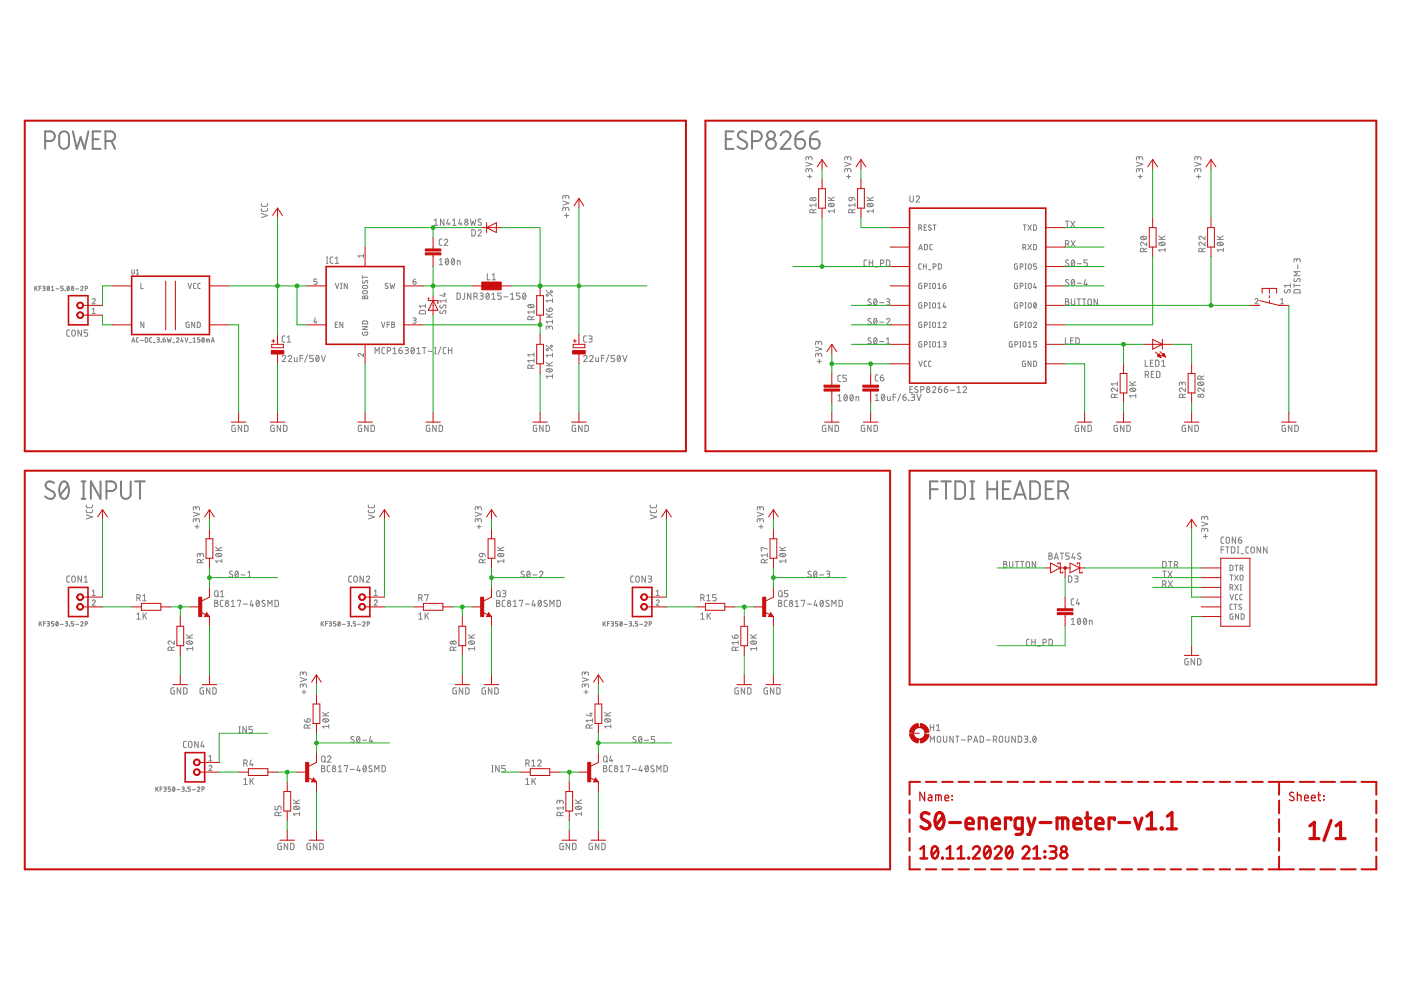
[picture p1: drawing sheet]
<svg xmlns="http://www.w3.org/2000/svg" width="297mm" height="210mm" viewBox="0 0 297 210" stroke-linecap="round" stroke-linejoin="round" font-family="sans-serif">
<g fill="none" stroke="#808080" stroke-width=".42">
<path d="M9.6 29.9a1.8 1.8 0 0 0 1.7-.3 1.02 1.02 0 0 0 .3-1.1 1.02 1.02 0 0 0-1-.6h-1v3.7M12.9 28.2a1.02 1.02 0 0 1 1.1-.3 1.02 1.02 0 0 1 .6 1v1.6a1.04 1.04 0 0 1-1 1.1 1.04 1.04 0 0 1-1-1.1v-1.6zM15.5 27.9l.8 3.7 .8-2.5 .8 2.5 .9-3.7M19.7 29.5h1.2M21.3 27.9h-1.6v3.7h1.6M22.4 29.9a1.8 1.8 0 0 0 1.7-.3 1.02 1.02 0 0 0 .2-1.1 1.02 1.02 0 0 0-.9-.6h-1v3.7M23.6 29.9l.8 1.7M153.9 29.5h1.2M155.5 27.9h-1.6v3.7h1.6M158.2 28.2a1 1 0 0 0-1-.4 1 1 0 0 0-.7 .9l.2 .6 1.3 .7a.89 .89 0 0 1 .2 1.3 .89 .89 0 0 1-1.3 .1l-.5-.3M159.4 29.9a1.8 1.8 0 0 0 1.8-.3 1.02 1.02 0 0 0 .2-1.1 1.02 1.02 0 0 0-.9-.6h-1.1v3.7M165.5 28.7a1.02 1.02 0 0 1 1.5-.8 1.02 1.02 0 0 1 .3 1.6l-1.8 2.1h2.1"/>
<path d="M168.6 29.5h1.3a1.03 1.03 0 0 1 .8 1.1 1.03 1.03 0 0 1-1.1 .9 1.03 1.03 0 0 1-1-1zM170.3 27.9a1.63 1.63 0 0 0-1.7 1.6M171.7 29.5h1.3a1.04 1.04 0 0 1 .8 1.2 1.04 1.04 0 0 1-1.1 .9 1.04 1.04 0 0 1-1-1.1zM173.4 27.9a1.63 1.63 0 0 0-1.7 1.6M11.4 102.4a.95 .95 0 0 0-1.2-.3 .95 .95 0 0 0-.4 1.2l1.4 .9a.89 .89 0 0 1 .2 1.3 .89 .89 0 0 1-1.3 .1l-.5-.3M13.1 102.2l.7-.1a2.46 2.46 0 0 1 0 3.6h-.4a2.57 2.57 0 0 1-.3-3.5zM14.4 102.9l-1.6 2M17.3 105.8h.8M17.3 102.1h.8M17.7 102.1v3.7M21.3 102.1v3.7l-2-3.7v3.7M22.6 104.1a1.8 1.8 0 0 0 1.7-.3 1.02 1.02 0 0 0 .3-1.1 1.02 1.02 0 0 0-1-.6h-1v3.7"/>
<path d="M25.7 102.1v2.7a1.03 1.03 0 0 0 1 1 1.03 1.03 0 0 0 1-1v-2.7M28.6 102.1h2.1M29.7 102.1v3.7M197.2 103.7h1.6M198.8 102.1h-1.6v3.7M199.6 102.1h2M200.6 102.1v3.7M202.5 102.1a1.76 1.76 0 0 1 2 .5l.1 2.2-.3 .7a1.8 1.8 0 0 1-1.8 .3zM205.7 105.8h.9M205.7 102.1h.9M206.1 102.1v3.7M209.3 103.7h2.1"/>
<path d="M209.3 102.1v3.7M211.4 102.1v3.7M212.6 103.7h1.3M214.3 102.1h-1.7v3.7h1.7M215 105.8l1.2-3.7 1.3 3.7M215.3 104.9h1.9M218.4 102.1a1.76 1.76 0 0 1 1.9 .5l.2 2.2-.3 .7a1.8 1.8 0 0 1-1.8 .3zM221.7 103.7h1.2M223.4 102.1h-1.7v3.7h1.7M224.4 104.1h1a1.03 1.03 0 0 0 1.1-1 1.03 1.03 0 0 0-1.1-1h-1v3.7M225.6 104.1l.9 1.7"/>
<circle cx="163.5" cy="30.5" r="1.03"/>
<circle cx="163.5" cy="28.7" r=".82"/>
</g>
<g fill="none" stroke="#808080" stroke-width=".21">
<path d="M170.9 34.4l1.3 .4-1.3 .5M171.2 37.4h.9M171.4 36.1a.37 .37 0 0 1 .4-.4 .37 .37 0 0 1 .4 .4v.4M171.4 36.3v-.4l-.3-.2-.2 .2v.6M171.4 33.6a.37 .37 0 0 1 .4-.4 .37 .37 0 0 1 .4 .4v.3M171.4 33.8v-.4l-.3-.2-.2 .2v.5M171.7 37v.9M179.1 34.4l1.3 .4-1.3 .5M179.5 37.4h.8M179.7 36.1a.37 .37 0 0 1 .4-.4 .37 .37 0 0 1 .3 .4v.4M179.7 36.3v-.4l-.4-.2-.2 .3v.5M179.7 33.6a.37 .37 0 0 1 .4-.4 .37 .37 0 0 1 .3 .4v.3"/>
<path d="M179.7 33.8v-.4l-.4-.2-.2 .3v.4M179.9 37v.9M240.9 34.4l1.4 .4-1.4 .5M241.3 37.4h.9M241.5 36.1a.37 .37 0 0 1 .4-.4 .37 .37 0 0 1 .4 .4v.4M241.5 36.3v-.4l-.3-.2-.3 .3v.5M241.5 33.6a.37 .37 0 0 1 .4-.4 .37 .37 0 0 1 .4 .4v.3M241.5 33.8v-.4l-.3-.2-.3 .3v.4M241.7 37v.9M253.3 34.4l1.3 .4-1.3 .5M253.7 37.4h.9M253.9 36.1a.37 .37 0 0 1 .4-.4 .37 .37 0 0 1 .3 .4v.4"/>
<path d="M253.9 36.3v-.4l-.4-.2-.2 .2v.6M253.9 33.6a.37 .37 0 0 1 .4-.4 .37 .37 0 0 1 .3 .4v.3M253.9 33.8v-.4l-.4-.2-.2 .2v.5M254.1 37v.9M28 57.2v.8l.2 .1 .3-.1v-.8M28.9 57.4l.3-.2v.9M28.9 58.1h.5M55.4 44.2v.5l.3 .1h.8l.2-.2v-.4M55.4 43.2v.4l.3 .2 .8-.1 .2-.1v-.4M55.4 45.3l1.3 .4-1.3 .4M67.2 59.2h-.6v.5h.4a.31 .31 0 0 1 .2 .3 .31 .31 0 0 1-.2 .3h-.4M69.2 55.8h.3"/>
<path d="M69.2 54.5h.3M69.4 54.5v1.3M70.6 54.5h-.5l-.1 .3v.8l.6 .2M71.1 55.8h.7M71.1 54.8l.3-.3v1.3M76.8 58.5v.6M76.8 58.8h1.2M76.9 59.5v.4l.2 .1 .4-.4a.28 .28 0 0 1 .4-.1 .28 .28 0 0 1 0 .5l-.1 .1M77.1 53.9v.7M77.1 54.3h-1.2l.3 .3M87.6 59.7h.5l.1 .2M87.6 59.7v.4l.2 .2 .3-.1 .1-.2"/>
<path d="M88.1 59.2l-.4 .1-.1 .4M88.2 59.9v.1M92.1 46.7l.4-.3v1.4M92.1 47.8h.7M93.1 55.1l.4-.3v1.3M93.1 56.1h.8M93.7 50.7h-.4l-.2 .3 .1 .8 .5 .2M94.1 46.4v1.4l-.7-1.4v1.4M94.2 51a.36 .36 0 0 1 .5-.3 .36 .36 0 0 1 .1 .6l-.6 .7h.7M94.6 54.9l.2-.1a.71 .71 0 0 1 .3 .7 .71 .71 0 0 1-.4 .6l-.3-.6zM95 46.4l-.3 1.1h.7M95.1 55.1l-.6 .7"/>
<path d="M95.2 47.2v.6M95.8 54.9l.2-.1a.71 .71 0 0 1 .4 .7 .71 .71 0 0 1-.5 .6l-.2-.6zM96 47.8h.7M96 46.7l.3-.3v1.4M96.3 55.1l-.6 .7M97 56.1v-.8l.5 .1 .1 .7M97.5 46.4l-.3 1.1h.8M97.7 47.2v.6M99.7 46.4l.3 1.4 .3-.9 .3 .9 .3-1.4M100 48.7h.5l.2 .2 .1 .8-.3 .3h-.5zM101.3 49a.36 .36 0 0 1 .6-.3 .36 .36 0 0 1 .1 .6l-.7 .7h.8M102 46.6l-.4-.1-.2 .2 .5 .5a.36 .36 0 0 1 0 .6 .36 .36 0 0 1-.6-.2"/>
<path d="M103.3 58v1.3h.6M104.4 59.3h.7M104.4 58.3l.3-.3v1.3M119.3 42.6l1.3 .5-1.3 .4M119.7 45.7h.9M119.9 44.3a.37 .37 0 0 1 .4-.3 .37 .37 0 0 1 .3 .3v.4M119.9 44.6v-.4l-.4-.2-.2 .2v.5M119.9 41.8a.37 .37 0 0 1 .4-.4 .37 .37 0 0 1 .3 .4v.4M119.9 42v-.4l-.4-.2-.2 .2v.6M120.1 45.3v.8M172.4 45.1v-.4a.36 .36 0 0 0-.3-.3 .36 .36 0 0 0-.4 .3v.4h1.3M173 43.5h-1.3l.3 .3"/>
<path d="M173 44.4l-.6 .3M173 43.1v.7M175.6 42.5h1.3M175.6 41.8l.8 .7M175.7 43.3a.75 .75 0 0 1 1.2 .3 .72 .72 0 0 1-.7 .3 .72 .72 0 0 1-.6-.5zM175.9 43.2l.7 .6M176.9 44.7h-1.3l.3 .4M176.9 44.4v.7M176.9 41.8l-.8 .4M180 42l.7-.2v.5a.37 .37 0 0 1-.6 .2 .37 .37 0 0 1-.1-.5zM180.7 45.1v-.4a.37 .37 0 0 0-.4-.3 .37 .37 0 0 0-.4 .3v.4h1.4M180.7 41.8l.4 .3 .2 .3"/>
<path d="M181.3 44.4l-.6 .3M181.3 43.5h-1.4l.3 .3M181.3 43.1v.7M183.8 55.1l-.5 .1-.1 .2v.9l.2 .1 .4 .1M183.8 42.5h1.4M183.8 41.8l.8 .7M183.9 43.3a.76 .76 0 0 1 1.2 .3 .74 .74 0 0 1-1.2-.2zM184.1 43.2l.8 .6M184.3 55.1v1.4M184.3 55.7h.7M185 55.1v1.4M185.2 44.7h-1.4l.3 .4"/>
<path d="M185.2 44.4v.7M185.2 41.8l-.8 .4M185.5 56.6h.6M186.7 55.9h.3a.37 .37 0 0 0 .4-.4 .37 .37 0 0 0-.4-.4h-.3v1.4M187.9 55.1l.5 .1 .2 .2v.8l-.2 .2-.5 .1zM192.9 41.5v1a.37 .37 0 0 0 .4 .3 .37 .37 0 0 0 .4-.3v-1M194.2 41.8a.36 .36 0 0 1 .5-.3 .36 .36 0 0 1 .1 .6l-.6 .7h.7M194.8 48.3l.6-.1v-.4l-.6-.1v1.1M194.8 53l.4-1.2 .4 1.2M194.9 52.7h.6M195.2 48.3l.2 .5M195.3 55.9l-.4 .1-.1 .2v.7l.5 .2"/>
<path d="M195.8 55.9v1.2M195.8 56.5h.6M195.9 48.2h.4M196 51.8h.4l.2 .2v.6l-.2 .3-.4 .1zM196.4 55.9v1.2M196.4 47.7h-.5v1.1h.5M196.9 57.2h.5M197.4 47.8l-.4-.1-.2 .2 .5 .5a.3 .3 0 0 1 0 .4 .3 .3 0 0 1-.5-.1M197.7 51.8l-.4 .1-.2 .2 .1 .7 .5 .2M197.8 47.7h.7M197.8 56.6l.6-.1v-.5l-.6-.1v1.2M198.1 47.7v1.1"/>
<path d="M198.9 55.9l.5 .1 .2 .1v.7l-.2 .2-.5 .1zM215.7 55.9l-.6 .2v.7l.1 .3h.5v-.6h-.2M216.3 56.6l.6-.1v-.5l-.6-.1v1.2M216.9 52.5l.5-.2v-.4l-.5-.1v1.2M217 47.7h.6M217.3 52.5l.2 .5M217.3 47.7v1.1M217.3 57.1h.3M217.3 55.9h.3M217.4 55.9v1.2M217.9 51.8l.8 1.2M217.9 47.7l.8 1.1"/>
<path d="M218.1 56l.3-.1 .2 .2v.8l-.2 .2-.4-.3zM218.7 51.8l-.8 1.2M218.7 47.7l-.8 1.1M219.1 51.8h.5l.1 .2 .1 .6-.2 .3-.5 .1zM219.1 47.7h.5l.1 .2 .1 .6-.2 .3h-.5zM219.8 55.9h-.7v.6h.4a.31 .31 0 0 1 .3 .3 .31 .31 0 0 1-.3 .3h-.4M225.9 51.7h.4a.36 .36 0 0 0 .3-.3 .36 .36 0 0 0-.3-.4h-.4v1.3M225.9 46.9h.7M226.3 46.9v1.3M226.3 51.7l.3 .6M226.5 55.2l-.4-.1-.2 .3 .6 .5a.33 .33 0 0 1 0 .5 .33 .33 0 0 1-.5 0l-.1-.1M226.5 59.4l-.4-.1-.2 .2 .6 .5a.36 .36 0 0 1-.1 .6 .36 .36 0 0 1-.5-.2"/>
<path d="M227 46.9l.9 1.3M227.1 51l.9 1.3M227.3 55.2l.1-.1a.67 .67 0 0 1 .5 .7 .67 .67 0 0 1-.5 .6l-.3-.6zM227.3 59.3h.1a.66 .66 0 0 1 .5 .6 .66 .66 0 0 1-.5 .6l-.3-.6zM227.8 55.4l-.6 .8M227.8 59.5l-.6 .8M227.9 46.9l-.9 1.3M228 51l-.9 1.3M228.4 55.9h.9M230.1 59.2l-.3 1.1h.8M230.3 60v.6M230.6 55.1h-.8v.6h.5a.38 .38 0 0 1 .3 .4 .38 .38 0 0 1-.3 .4h-.5"/>
<path d="M241.9 50.2a.76 .76 0 0 1 1.2 .4 .74 .74 0 0 1-1.3-.2zM242.1 50.2l.7 .6M242.5 53.4v-.4a.37 .37 0 0 0-.3-.4 .37 .37 0 0 0-.4 .4v.4h1.3M243.1 51.4v.7l-.7-.6a.36 .36 0 0 0-.6 .1 .36 .36 0 0 0 .3 .5M243.1 52.6l-.6 .3M245.7 50.8h1.3M245.7 50l.8 .8M245.8 51.5a.74 .74 0 0 1 1.2 .3 .75 .75 0 0 1-1.3-.2zM246 51.4l.7 .6M247 53h-1.3l.3 .4M247 52.6v.8M247 50l-.8 .5"/>
<path d="M254.9 53.4v-.4a.36 .36 0 0 0-.4-.4 .36 .36 0 0 0-.3 .4v.4h1.3M255.5 51.4v.7l-.8-.6a.36 .36 0 0 0-.5 .1 .36 .36 0 0 0 .3 .5M255.5 50.1v.7l-.8-.6a.36 .36 0 0 0-.5 .1 .36 .36 0 0 0 .3 .5M255.5 52.6l-.6 .3M258.1 50.8h1.3M258.1 50l.8 .8M258.1 51.5a.72 .72 0 0 1 1.3 .3 .73 .73 0 0 1-1.3-.2zM258.4 51.4l.7 .6M259.4 53h-1.3l.3 .4M259.4 52.6v.8M259.4 50l-.8 .5M274.4 59.1v.4l.2 .2 .5-.5a.36 .36 0 0 1 .6 0 .36 .36 0 0 1-.2 .6"/>
<path d="M274.9 55.2a.37 .37 0 0 1 .4-.4 .37 .37 0 0 1 .4 .4v.4M274.9 55.4v-.4l-.3-.2-.3 .3v.5M275.1 56.1v.9M275.7 57.6h-1.4l.8 .4-.8 .5h1.4M7.4 60.7v.9M7.6 61l.3 .6M7.9 60.7l-.5 .6M8.3 61.1h.4M8.7 60.7h-.4v.9M9.1 60.7l.4 .1v.3h-.3M9.3 61.1l.2 .1v.3l-.4 .1M10.1 60.7a.43 .43 0 0 1 .4 .5 .43 .43 0 0 1-.4 .4l-.1-.4z"/>
<path d="M10.5 60.9l-.5 .5M10.9 61.6h.5M10.9 60.9l.3-.2v.9M11.9 61.3h.6M13.4 60.7h-.5v.4h.4l.1 .2-.1 .3h-.4M13.8 61.6h.1M14.4 60.7a.43 .43 0 0 1 .3 .5 .43 .43 0 0 1-.3 .4l-.2-.4zM14.7 60.9l-.5 .5M14.8 70h-.5l-.1 .3v.8l.2 .2h.4M15.3 70.1l.4-.1 .2 .2 .1 .7a.37 .37 0 0 1-.4 .4 .37 .37 0 0 1-.4-.4zM16.1 61.3h.6M17.1 60.9l.2-.2 .3 .1-.1 .3-.4 .5h.5"/>
<path d="M17.3 70v1.3l-.8-1.3v1.3M18.1 61.2l.4-.1v-.3l-.4-.1v.9M18.6 70h-.8v.5h.5a.38 .38 0 0 1 .3 .4 .38 .38 0 0 1-.3 .4h-.5M19.6 63.5a.31 .31 0 0 1 .4-.2 .31 .31 0 0 1 .1 .5l-.5 .6h.6M19.6 65.6l.3-.3v1.2M19.6 66.5h.6M28 72.5l.3-.9 .3 .9M28 72.3h.5M29.4 71.6h-.4l-.1 .2 .1 .6 .4 .1M29.7 72.2h.7M29.9 60.1v1.1h.5M30.5 68.3v1.1l-.6-1.1v1.1"/>
<path d="M30.8 71.6l.5 .2v.5l-.1 .2h-.4zM32.2 71.6h-.3l-.2 .2 .1 .6 .4 .1M32.5 72.6h.4M33.3 71.6h.4l.1 .2-.1 .2h-.3M33.5 72l.2 .1v.4h-.4M34.2 72.5h.1M34.6 72h.3a.27 .27 0 0 1 .2 .3 .27 .27 0 0 1-.3 .2 .27 .27 0 0 1-.2-.2zM35 71.6l-.3 .1-.1 .3M35.5 71.6l.2 .9 .2-.6 .2 .6 .2-.9M36.6 72.6h.5M37.4 71.8a.26 .26 0 0 1 .4-.2 .26 .26 0 0 1 .1 .4l-.5 .5h.6M38.5 71.6l-.2 .7h.6"/>
<path d="M38.7 72.1v.4M39.2 71.6l.3 .9 .4-.9M39.9 60.1l.3 1.1 .4-1.1M40.1 68.3l-.6 .1v.8l.1 .2h.5v-.6h-.2M40.2 72.6h.4M40.9 72.5h.6M40.9 71.8l.3-.2v.9M41.3 68.3v1.1l-.7-1.1v1.1M41.5 60.1h-.3l-.2 .2 .1 .8 .4 .1M41.8 68.3h.5l.1 .2v.8l-.1 .1h-.5zM42.4 71.6h-.5v.4h.3l.2 .2-.1 .3h-.4M42.5 60.1h-.4l-.1 .2v.7l.5 .2"/>
<path d="M42.9 71.6a.45 .45 0 0 1 .4 .5 .45 .45 0 0 1-.4 .4l-.1-.4zM43.3 71.8l-.5 .5M43.8 72.5v-.6h.5l.1 .6M44.1 71.9v.6M44.8 72.5l.3-.9 .3 .9M44.9 72.3h.4M59.8 75.6a.36 .36 0 0 1 .6-.2 .36 .36 0 0 1 .1 .5l-.7 .8h.8M60.4 71.2l-.4 .1-.2 .2 .1 .9 .5 .1M60.9 72.5h.7M60.9 71.5l.4-.3v1.3M61.1 75.6a.36 .36 0 0 1 .5-.2 .36 .36 0 0 1 .1 .5l-.6 .8h.7M62.4 75.8v.7l.2 .2h.4v-.9"/>
<path d="M63.6 75.9h.6M64.2 75.4h-.6v1.3M65.2 75.2l-.6 1.6M66.4 75.4h-.7v.5h.4a.36 .36 0 0 1 .3 .4 .36 .36 0 0 1-.3 .4h-.4M66.8 67.4l-.2 .9h.6M67 68v.5M67.1 75.4h.1a.67 .67 0 0 1 .5 .6 .67 .67 0 0 1-.5 .6l-.3-.6zM67.6 75.6l-.6 .8M68.1 75.4l.5 1.3 .4-1.3M71.1 68.8h.4M71.1 60.1l.4 1.1 .4-1.1M71.6 68.3h-.5v1.1h.5"/>
<path d="M72.2 61.2h.3M72.2 60.1h.3M72.4 60.1v1.1M72.7 68.3v1.1l-.6-1.1v1.1M73.6 60.1v1.1l-.6-1.1v1.1M76.8 70.4l.2 .6 .7 .1 .3-.2v-.5h-.7v.2M76.8 69.2h1.2l-1.2 .7h1.2M76.9 61.8l.8-.2 .3 .4-.3 .3h-.5l-.4-.3zM76.9 60.6h.9l.2 .3-.2 .2h-.8l-.2-.2zM76.9 68.1h.9l.1 .1 .1 .5h-1.2zM76.9 62.8h.2l.2 .2 .1-.2 .3-.1 .2 .2 .1 .4h-1.2zM77.1 75v.6l-.7-.6a.32 .32 0 0 0-.5 .1 .32 .32 0 0 0 .3 .5"/>
<path d="M77.3 63v.3M79.5 75v-1.3l.5 .7 .4-.7v1.3M80.9 68.3l.4 1.1 .3-1.1M81.6 73.7h-.5l-.1 .3v.8l.6 .2M82.1 68.8h.5M82.1 74.4h.4a.37 .37 0 0 0 .3-.3 .37 .37 0 0 0-.3-.4h-.4v1.3M82.2 60.2l-.3-.1-.2 .2 .6 .5a.32 .32 0 0 1-.2 .4 .32 .32 0 0 1-.4-.2M82.6 68.3h-.5v1.1M82.7 60.1l.2 1.1 .3-.7 .2 .7 .3-1.1M83.1 68.3h.4l.1 .2v.2l-.2 .1 .3 .3-.2 .3h-.4zM83.1 68.8h.3M83.3 75h.8"/>
<path d="M83.3 74l.4-.3v1.3M84.6 74.3h.4a.37 .37 0 0 1 .3 .4 .37 .37 0 0 1-.4 .3 .37 .37 0 0 1-.3-.4zM85.2 73.7l-.5 .2-.1 .4M85.9 73.7h.5l.2 .2-.2 .3-.4 .1M86.2 74.3a.36 .36 0 0 1 .4 .3 .36 .36 0 0 1-.4 .4h-.3M87.3 73.8l.1-.1a.66 .66 0 0 1 .5 .6 .66 .66 0 0 1-.5 .7l-.3-.7zM87.6 67.4h.4l.2 .2-.1 .3h-.4M87.8 74l-.6 .7M87.9 67.9l.3 .1v.3l-.1 .2h-.5M88.4 75h.7M88.4 74l.4-.3v1.3M89 65.9l1-.1 .2 .2v.5h-1.3z"/>
<path d="M89.6 73.7h.7M89.9 73.7v1.3M90.2 64.5v.7M90.2 64.9h-1.3l.3 .3M90.8 74.5h.9M92.2 75h.3M92.2 73.7h.3M92.3 73.7v1.3M93.3 65.9a.33 .33 0 0 0 0 .5 .33 .33 0 0 0 .5 0l.2-.4a.33 .33 0 0 1 .5-.1 .33 .33 0 0 1 0 .5l-.1 .1M93.3 64.7a.33 .33 0 0 0 0 .5 .33 .33 0 0 0 .5 0l.2-.4a.33 .33 0 0 1 .5-.1 .33 .33 0 0 1 0 .5l-.1 .2M93.5 73.5l-.6 1.6M94 62.4h.6"/>
<path d="M94.3 62.1v.8l-1.1-.3M94.6 73.7h-.5l-.1 .3v.8l.6 .2M94.6 63.8h-1.4l.3 .3M94.6 63.4v.7M95.1 74.3h.7M95.1 73.7v1.3M95.8 73.7v1.3M96.9 62.1l.5 .1 .2 .2v.8l-.2 .2-.5 .1zM98.5 62.1v1.2l-.4 .2M99.8 62.1v1.4l-.7-1.4v1.4M100.5 62.9h.3a.36 .36 0 0 0 .4-.4 .36 .36 0 0 0-.4-.4h-.3v1.4M100.9 62.9l.3 .6"/>
<path d="M101.7 62.1l.6 .1 .2 .2-.2 .3h-.4M102.1 62.7a.37 .37 0 0 1 .4 .4 .37 .37 0 0 1-.4 .4h-.4M103.2 62.2l.2-.1a.71 .71 0 0 1 .3 .7 .71 .71 0 0 1-.4 .6l-.3-.6zM103.7 62.4l-.6 .8M104.3 63.5h.7M104.3 62.4l.3-.3v1.4M106.3 62.1h-.8v.6h.5a.38 .38 0 0 1 .3 .4 .38 .38 0 0 1-.3 .4h-.5M106.8 62.9h.9M108.2 63.5h.8M108.2 62.4l.4-.3v1.4M110.3 62.1h-.8v.6h.5a.38 .38 0 0 1 .3 .4 .38 .38 0 0 1-.3 .4h-.5M111 62.2l.1-.1a.7 .7 0 0 1 .4 .7 .7 .7 0 0 1-.5 .6l-.2-.6z"/>
<path d="M111.4 62.4l-.5 .8M112 64.7a.73 .73 0 0 1 1.2 .3 .72 .72 0 0 1-.7 .3 .72 .72 0 0 1-.6-.5zM112.2 64.6l.7 .6M112.6 78.1v-.4a.37 .37 0 0 0-.3-.3 .37 .37 0 0 0-.4 .3v.4h1.3M112.6 67.8v-.4a.37 .37 0 0 0-.3-.3 .37 .37 0 0 0-.4 .3v.4h1.3M113.2 77.4l-.6 .3M113.2 76.5h-1.3l.3 .3M113.2 65.8v.7M113.2 74.8v.8M113.2 76.1v.7M113.2 75.2h-1.3l.3 .4M113.2 67.1l-.6 .3"/>
<path d="M113.2 66.1h-1.3l.3 .4M115.8 65.4l.1 .4 .5 .2M115.8 77.6h1.3M115.8 76.8l.8 .8M115.8 73.2l1.3 1.2M115.8 67.2h1.3M115.8 66.5l.8 .7M115.8 61.6l1.3 1.2M115.9 78.3a.73 .73 0 0 1 1.2 .3 .72 .72 0 0 1-.7 .3 .72 .72 0 0 1-.6-.5zM116.1 78.2l.7 .6M116.4 69.5a.37 .37 0 0 1 .4-.4 .37 .37 0 0 1 .3 .4v.3M116.4 69.7v-.4l-.4-.2-.2 .3v.4"/>
<path d="M116.5 65.4a.38 .38 0 0 1 .6 .1 .38 .38 0 0 1-.3 .5h-.4zM117.1 79.8h-1.3l.3 .4M117.1 63.4v.7M117.1 67.8v.8M117.1 74.9v.8M117.1 79.4v.8M117.1 76.8l-.8 .5M117.1 75.3h-1.3l.3 .4M117.1 68.2h-1.3l.3 .4M117.1 66.5l-.8 .5M117.1 63.7h-1.3l.3 .4M123.7 75.6a.37 .37 0 0 1 .6-.2 .37 .37 0 0 1 .1 .5l-.7 .8h.8"/>
<path d="M124.3 71.2l-.4 .1-.2 .2 .1 .9 .5 .1M124.8 71.2h.6l.1 .3v.2l-.6 .1M125 75.6a.37 .37 0 0 1 .5-.2 .37 .37 0 0 1 .1 .5l-.6 .8h.8M125.2 71.8a.36 .36 0 0 1 .3 .4 .36 .36 0 0 1-.3 .3h-.4M126.3 75.8v.8l.2 .1h.4v-.9M127.5 75.9h.6M128.1 75.4h-.6v1.3M129.1 75.2l-.6 1.6M130.3 75.4h-.7v.5h.4a.36 .36 0 0 1 .3 .4 .36 .36 0 0 1-.3 .4h-.4M131 75.4h.1a.67 .67 0 0 1 .5 .6 .67 .67 0 0 1-.5 .6l-.2-.6zM131.5 75.6l-.6 .8M132 75.4l.5 1.3 .4-1.3"/>
<path d="M172.9 73.6l1.3 .4-1.3 .4M173.3 76.6h.9M173.5 75.3a.36 .36 0 0 1 .4-.4 .36 .36 0 0 1 .3 .4v.3M173.5 75.5v-.4l-.4-.2-.1 .2-.1 .5M173.5 72.7a.36 .36 0 0 1 .4-.3 .36 .36 0 0 1 .3 .3v.4M173.5 72.9l-.1-.5h-.3l-.2 .3v.4M173.7 76.2v.9M178.2 79.6h-.4l-.1 .2v.9l.1 .2h.4M179.5 79.6h-.8v.5h.5a.38 .38 0 0 1 .3 .4 .38 .38 0 0 1-.3 .4h-.5M184.7 71.7l-.5-.1-.2 .3 .2 .3 .4 .2a.36 .36 0 0 1-.1 .6 .36 .36 0 0 1-.5-.3M184.7 67.6l-.5-.1-.2 .3 .2 .3 .4 .2a.36 .36 0 0 1-.1 .5 .36 .36 0 0 1-.5-.2M184.7 63.5l-.5-.1-.2 .3 .2 .2 .4 .2a.36 .36 0 0 1-.1 .6 .36 .36 0 0 1-.5-.2"/>
<path d="M185.4 71.7l.2-.1a.78 .78 0 0 1 0 1.3 .82 .82 0 0 1-.2-1.2zM185.4 67.6l.2-.1a.78 .78 0 0 1 0 1.3 .82 .82 0 0 1-.2-1.2zM185.4 63.5l.1-.1a.67 .67 0 0 1 .4 .6 .67 .67 0 0 1-.4 .7l-.3-.7zM185.9 71.9l-.6 .7M185.9 67.8l-.6 .7M185.9 63.7l-.6 .7M186.2 79.5h-.5l-.1 .3v.8l.2 .2h.4M186.5 64.2h.9M186.5 68.3h.9M186.5 72.4h.9M187.2 79.5l-.3 .1-.3 .5M187.9 67.8a.36 .36 0 0 1 .5-.3 .36 .36 0 0 1 .2 .6l-.7 .7h.8"/>
<path d="M187.9 63.4h.6l.2 .2-.2 .3-.4 .1M187.9 72.9h.8M187.9 71.9l.4-.3v1.3M188.3 64a.36 .36 0 0 1 .4 .3 .36 .36 0 0 1-.4 .4h-.4M194.8 76.6l.4 1.1 .4-1.1M195.4 60.1l-.6 .1v.7l.1 .3h.5v-.6h-.2M195.4 64.2l-.6 .1v.8l.1 .2h.5v-.6h-.2M195.4 68.3l-.6 .1v.8l.1 .2h.5v-.6h-.2M195.4 72.4l-.6 .2v.7l.1 .3h.5v-.7h-.2M196 60.7l.6-.1v-.4l-.6-.1v1.1M196 64.8l.6-.1v-.4l-.6-.1v1.1M196 68.9h.4l.2-.2v-.3l-.6-.1v1.1"/>
<path d="M196 73.1l.6-.2v-.3l-.6-.2v1.2M196.5 76.6h-.4l-.1 .2v.7l.5 .2M197 65.3h.3M197 61.2h.3M197 60.1h.3M197 64.2h.3M197 69.4h.3M197 68.3h.3M197 73.6h.3M197 72.4h.3M197.1 60.1v1.1M197.1 64.2v1.1"/>
<path d="M197.1 68.3v1.1M197.1 72.4v1.2M197.4 76.6h-.4l-.1 .2v.7l.5 .2M197.8 60.1h.3l.2 .1v.8l-.2 .2-.3-.1-.1-.2zM197.8 64.3l.3-.1 .2 .2v.8l-.2 .1h-.3l-.1-.3zM197.8 68.4l.5 .1v.8l-.2 .1h-.3l-.1-.3zM197.8 72.5l.3-.1 .2 .2v.8l-.2 .2-.4-.3zM198.8 65.3h.7M198.8 61.2h.7M198.8 60.3l.4-.2v1.1M198.8 64.4l.4-.2v1.1M198.8 68.6l.4-.3v1.1"/>
<path d="M198.8 72.7l.4-.3v1.2M198.8 69.4h.7M198.8 73.6h.7M199.9 60.6h.4a.32 .32 0 0 1 .3 .3 .32 .32 0 0 1-.4 .3 .32 .32 0 0 1-.3-.3zM199.9 68.6a.32 .32 0 0 1 .5-.3 .32 .32 0 0 1 .1 .5l-.6 .6h.7M199.9 72.4l.5 .1 .2 .1-.2 .3h-.3M200.2 64.2l-.3 .9h.7M200.3 72.9l.2 .1v.4l-.6 .2M200.4 64.8v.5M200.4 60.1l-.3 .1-.2 .4M214.6 72.4l-.6 .2v.8l.1 .2h.5v-.7h-.2M215.2 73.1l.6-.2v-.3l-.6-.2v1.2"/>
<path d="M215.7 68.3l-.6 .1v.8l.1 .2h.5v-.6h-.2M215.7 64.2l-.6 .1v.8l.1 .2h.5v-.6h-.2M215.7 60.1l-.6 .1v.7l.1 .3h.5v-.6h-.2M216.2 73.6h.3M216.2 72.4h.3M216.3 68.9h.4l.2-.2v-.3l-.6-.1v1.1M216.3 64.8l.6-.1v-.4l-.6-.1v1.1M216.3 60.7l.6-.1v-.4l-.6-.1v1.1M216.3 72.4v1.2M217 72.5l.3-.1 .3 .3v.6l-.3 .3-.4-.2zM217.3 65.3h.3M217.3 61.2h.3"/>
<path d="M217.3 60.1h.3M217.3 64.2h.3M217.3 69.4h.3M217.3 68.3h.3M217.4 76.6l-.6 .1v.9l.6 .1v-.6h-.2M217.4 60.1v1.1M217.4 64.2v1.1M217.4 68.3v1.1M218 73.6h.7M218 72.7l.3-.3v1.2M218.1 68.4l.5 .1v.8l-.2 .1h-.3l-.1-.3zM218.1 64.3l.3-.1 .2 .2v.8l-.2 .1h-.3l-.1-.3z"/>
<path d="M218.1 60.1h.3l.2 .1v.8l-.2 .2-.3-.1-.1-.2zM218.6 76.6v1.1l-.6-1.1v1.1M219.1 76.6h.5l.1 .2 .1 .6-.2 .3h-.5zM219.1 68.6a.31 .31 0 0 1 .5-.3 .31 .31 0 0 1 .1 .5l-.6 .6h.7M219.3 64.3l.1-.1a.57 .57 0 0 1 .4 .5 .57 .57 0 0 1-.4 .6l-.3-.6zM219.4 60.1l-.3 .8h.7M219.6 60.7v.5M219.7 64.4l-.5 .7M219.8 72.4h-.7v.5h.4a.32 .32 0 0 1 .3 .4 .32 .32 0 0 1-.3 .3h-.4M225.9 63.4l.6 .1v.2l-.2 .3a.36 .36 0 0 1 .3 .3 .36 .36 0 0 1-.3 .4h-.4zM225.9 71.6v1.3h.6M225.9 64h.4"/>
<path d="M227 72.2h.4M227.1 63.4v.9a.37 .37 0 0 0 .4 .4 .37 .37 0 0 0 .4-.4v-.9M227.6 71.6h-.6v1.3h.6M228.1 71.6h.5l.2 .2v.8l-.2 .3h-.5zM228.4 63.4h.7M228.4 60h.9M228.7 63.4v1.3M229.5 63.4h.7M229.8 63.4v1.3M230.8 63.5h.5l.1 .8a.37 .37 0 0 1-.4 .4 .37 .37 0 0 1-.3-.4zM232.7 63.4v1.3l-.7-1.3v1.3M242.8 79.5h.4a.36 .36 0 0 0 .3-.4 .36 .36 0 0 0-.3-.4h-.4v1.4"/>
<path d="M242.8 76.4v1.3h.6M243.2 79.5l.3 .6M243.9 76.9h.4M244.1 79.3h.4M244.5 76.4h-.6v1.3h.6M244.7 78.7h-.6v1.4h.6M245 76.4h.5l.2 .2v.8l-.2 .3h-.5zM245.2 78.7l.5 .1 .2 .2v.8l-.2 .2-.5 .1zM246.3 77.7h.7M246.3 76.6l.4-.2v1.3M255.2 79.7l-.5 .3M266.1 63.5a.3 .3 0 0 1 .4-.2 .3 .3 0 0 1 .1 .5l-.5 .6h.6"/>
<path d="M271.5 63.5l.3-.2v1.1M271.5 64.4h.7M272.4 61.4l-.1 .5 .3 .2 .4-.6a.36 .36 0 0 1 .6 .1 .36 .36 0 0 1-.2 .5M273.6 60.5h-1.3l.3 .4M273.6 60.2v.7M274.3 60.2v.7M274.3 60.5h1.4M274.4 61.5l1-.1 .3 .3v.4h-1.4zM49.9 90.2l-.7 .1-.1 .9 .2 .3h.6v-.7h-.2M51.2 90.2v1.3l-.7-1.3v1.3M51.9 90.2h.5l.2 .2v.9l-.2 .2h-.5zM58.1 90.2l-.7 .1v.9l.2 .3h.5v-.7h-.2"/>
<path d="M59.5 90.2v1.3l-.7-1.3v1.3M60.1 90.2h.5l.2 .2 .1 .7-.3 .4h-.5zM76.7 90.2l-.7 .1v.9l.1 .3h.6v-.7h-.2M78 90.2v1.3l-.7-1.3v1.3M78.7 90.2h.5l.2 .2v.9l-.2 .2h-.5zM91.1 90.2l-.7 .1v.9l.2 .3h.5v-.7h-.2M92.5 90.2v1.3l-.8-1.3v1.3M93.1 90.2h.5l.2 .2v.9l-.2 .2h-.5zM113.8 90.2l-.7 .1v.9l.1 .3h.6v-.7h-.2M115.1 90.2v1.3l-.7-1.3v1.3M115.8 90.2h.5l.2 .2v.9l-.2 .2h-.5zM122 90.2l-.7 .1v.9l.2 .3h.5v-.7h-.2"/>
<path d="M123.4 90.2v1.3l-.7-1.3v1.3M124 90.2h.5l.2 .2v.9l-.2 .2h-.5zM175.1 90.2l-.7 .1-.1 .9 .2 .3h.6v-.7h-.2M176.4 90.2v1.3l-.7-1.3v1.3M177.1 90.2h.5l.2 .2v.9l-.2 .2h-.5zM177.7 84l.3-.3v1.3M177.7 85h.7M179.1 83.8l.1-.1a.67 .67 0 0 1 .5 .6 .67 .67 0 0 1-.5 .7l-.3-.7zM179.6 84l-.6 .7M180.4 83.8v-.1a.67 .67 0 0 1 .5 .6 .67 .67 0 0 1-.5 .7l-.2-.7zM180.8 84l-.5 .7M181.5 85v-.9l.6 .1v.8"/>
<path d="M183.3 90.2l-.7 .1v.9l.2 .3h.5v-.7h-.2M184.7 90.2v1.3l-.7-1.3v1.3M185.3 90.2h.5l.2 .2v.9l-.2 .2h-.5zM185.6 83.9l.3-.3v1.3M185.6 84.9h.7M186.6 80.1h.5a.37 .37 0 0 1 .3 .4 .37 .37 0 0 1-.4 .3 .37 .37 0 0 1-.4-.4zM187 83.7l.2-.1a.77 .77 0 0 1 0 1.3 .82 .82 0 0 1-.2-1.2zM187.5 83.9l-.6 .7M188.2 84v.7l.2 .2h.3v-.9M189.4 84.2h.5M189.9 83.6h-.5v1.3M190.9 83.5l-.5 1.6"/>
<path d="M191.4 84.2h.5a.37 .37 0 0 1 .3 .4 .37 .37 0 0 1-.4 .3 .37 .37 0 0 1-.4-.4zM192 83.6l-.5 .2-.1 .4M192.6 84.8l.1 .1zM192.9 82.5h.5M193.2 83.6h.5l.2 .2-.1 .4h-.4M193.5 81.9h-.6v1.3h.6M193.6 84.2a.37 .37 0 0 1 .3 .4 .37 .37 0 0 1-.3 .3h-.4M194.4 83.6l.4 1.3 .5-1.3M194.6 82h-.5l-.1 .2 .1 .3 .4 .2a.35 .35 0 0 1 0 .6 .35 .35 0 0 1-.6-.2M195.2 82.7h.4a.36 .36 0 0 0 .3-.4 .36 .36 0 0 0-.3-.4h-.4v1.3M197.7 82.2a.36 .36 0 0 1 .5-.3 .36 .36 0 0 1 .1 .6l-.6 .7h.7M199 82.5h.4a.37 .37 0 0 1 .3 .4 .37 .37 0 0 1-.4 .3 .37 .37 0 0 1-.3-.3z"/>
<path d="M199.5 81.9l-.3 .1-.2 .5M200.2 82.5h.5a.37 .37 0 0 1 .3 .4 .37 .37 0 0 1-.4 .3 .37 .37 0 0 1-.4-.3zM200.8 81.9l-.3 .1-.3 .5M201.5 82.7h.9M202.9 83.2h.8M202.9 82.2l.4-.3v1.3M204.2 82.2a.36 .36 0 0 1 .5-.3 .36 .36 0 0 1 .1 .6l-.6 .7h.7M228.7 90.2l-.7 .1v.9l.1 .3h.6v-.7h-.2M230 90.2v1.3l-.7-1.3v1.3M230.7 90.2h.5l.2 .2v.9l-.2 .2h-.5zM236.3 84.3v-.4a.37 .37 0 0 0-.3-.4 .37 .37 0 0 0-.4 .4v.4h1.3M236.9 82.3v.7l-.7-.6a.36 .36 0 0 0-.6 .1 .36 .36 0 0 0 .3 .5"/>
<path d="M236.9 81v.7M236.9 83.5l-.6 .3M236.9 81.4h-1.3l.3 .3M236.9 90.2l-.7 .1v.9l.2 .3h.5v-.7h-.2M238.3 90.2v1.3l-.7-1.3v1.3M238.9 90.2h.5l.2 .2v.7l-.2 .4h-.5zM239.5 81.7h1.3M239.5 80.9l.8 .8M239.6 82.4a.72 .72 0 0 1 1.2 .3 .72 .72 0 0 1-1.3-.2zM239.8 82.3l.7 .6M240.8 83.9h-1.3l.3 .4M240.8 83.5v.8"/>
<path d="M240.8 80.9l-.8 .5M250.6 81.4a.36 .36 0 0 1 .4-.4 .36 .36 0 0 1 .4 .4v.3M250.6 81.6v-.4l-.3-.2-.2 .2-.1 .5M250.8 84.3v-.4a.36 .36 0 0 0-.4-.4 .36 .36 0 0 0-.4 .4v.4h1.4M251.4 82.3v.7l-.8-.6a.36 .36 0 0 0-.5 .1 .36 .36 0 0 0 .2 .5M251.4 83.5l-.6 .3M251.4 90.2l-.7 .1-.1 .9 .2 .3h.6v-.7h-.3M252.7 90.2v1.3l-.7-1.3v1.3M253.3 90.2h.6l.1 .2 .1 .7-.2 .4h-.6zM254 81.2a.71 .71 0 0 1 1.2 .3 .73 .73 0 0 1-1.2-.2zM254.2 81.1l.8 .6M254.7 80.4v-.3a.37 .37 0 0 0-.4-.4 .37 .37 0 0 0-.4 .4v.3h1.3"/>
<path d="M255.2 82.3v.7l-.7-.6a.37 .37 0 0 0-.5 .1 .37 .37 0 0 0 .2 .5M272.5 90.2l-.7 .1v.9l.2 .3h.5v-.7h-.2M273.9 90.2v1.3l-.7-1.3v1.3M274.5 90.2h.5l.2 .2v.9l-.2 .2h-.5zM18.3 108.1v.5l.3 .1h.8l.2-.6M18.3 107.1v.4l.3 .2 .8-.1 .2-.5M18.3 109.2l1.3 .4-1.3 .4M41 108.6l1.3 .5-1.3 .4M41.3 111.7h.9M41.6 110.3a.37 .37 0 0 1 .3-.4 .37 .37 0 0 1 .4 .4v.4M41.6 110.5l-.1-.4-.3-.1-.2 .1v.6M41.6 107.8a.37 .37 0 0 1 .3-.4 .37 .37 0 0 1 .4 .4v.3"/>
<path d="M41.6 108l-.1-.4-.3-.2-.2 .2v.5M41.8 111.2v.9M42.4 117.7a.37 .37 0 0 1 .4-.4 .37 .37 0 0 1 .3 .4v.4M42.4 117.9v-.4l-.4-.2-.2 .2v.6M42.5 119.3v-.3a.36 .36 0 0 0-.3-.4 .36 .36 0 0 0-.4 .4v.3h1.3M43.1 118.6l-.6 .3M45.7 116.7h1.3M45.7 116l.8 .7M45.8 117.5a.73 .73 0 0 1 1.2 .3 .72 .72 0 0 1-.7 .3 .72 .72 0 0 1-.6-.5zM46 117.4l.7 .6M47 119h-1.3l.3 .3M47 118.6v.7"/>
<path d="M47 116l-.8 .4M78.1 108.1v.5l.3 .1h.8l.2-.6M78.1 107.1v.4l.3 .2 .8-.1 .2-.5M78.1 109.2l1.3 .4-1.3 .4M100.8 108.6l1.3 .5-1.3 .4M101.1 111.7h.9M101.3 110.3a.36 .36 0 0 1 .4-.4 .36 .36 0 0 1 .4 .4v.4M101.3 110.5l-.1-.5h-.2l-.2 .2v.5M101.3 107.8a.36 .36 0 0 1 .4-.4 .36 .36 0 0 1 .4 .4v.3M101.3 108v-.4l-.3-.2-.2 .3v.4M101.6 111.2v.9M101.7 117.4l.6-.1v.5a.37 .37 0 0 1-.5 .2 .37 .37 0 0 1-.1-.6z"/>
<path d="M102.3 119.3v-.3a.37 .37 0 0 0-.3-.4 .37 .37 0 0 0-.4 .4v.3h1.3M102.3 117.3l.4 .1 .2 .5M102.9 118.6l-.6 .3M105.5 116.7h1.3M105.5 116l.8 .7M105.6 117.5a.72 .72 0 0 1 1.2 .3 .72 .72 0 0 1-1.3-.2zM105.8 117.4l.7 .6M106.8 119h-1.3l.3 .3M106.8 118.6v.7M106.8 116l-.8 .4M137.9 108.1v.5l.3 .1h.8l.2-.2v-.4M137.9 107.1v.4l.3 .2 .8-.1 .2-.1v-.4"/>
<path d="M137.9 109.2l1.3 .4-1.3 .4M160.5 108.6l1.4 .5-1.4 .4M160.9 111.7h.9M161.1 110.3a.37 .37 0 0 1 .4-.4 .37 .37 0 0 1 .4 .4v.4M161.1 110.5v-.4l-.3-.1-.2 .1-.1 .6M161.1 107.8a.37 .37 0 0 1 .4-.4 .37 .37 0 0 1 .4 .4v.3M161.1 108v-.4l-.3-.2-.2 .2-.1 .5M161.4 111.2v.9M162.1 119.3v-.3a.36 .36 0 0 0-.3-.4 .36 .36 0 0 0-.4 .4v.3h1.3M162.7 117.3v.8M162.7 116.4l-1.3-.3v.7h.1M162.7 118.6l-.6 .3"/>
<path d="M162.7 117.7h-1.3l.3 .4M165.3 116.7h1.3M165.3 116l.8 .7M165.4 117.5a.73 .73 0 0 1 1.2 .3 .72 .72 0 0 1-.7 .3 .72 .72 0 0 1-.6-.5zM165.6 117.4l.7 .6M166.6 119h-1.3l.3 .3M166.6 118.6v.7M166.6 116l-.8 .4M212.8 119l.6 .1v.3l-.3 .2a.37 .37 0 0 1 .4 .4 .37 .37 0 0 1-.4 .4h-.3zM212.8 119.6h.3M214 119v1a.36 .36 0 0 0 .4 .4 .36 .36 0 0 0 .4-.4v-1M215.3 119h.7"/>
<path d="M215.6 119v1.4M216.4 119h.7M216.7 119v1.4M217.7 119.1h.4l.1 .2 .1 .7a.36 .36 0 0 1-.4 .4 .36 .36 0 0 1-.3-.4zM219.6 119v1.4l-.7-1.4v1.4M222.4 117.3l.6 .1 .1 .2-.3 .3a.36 .36 0 0 1 .3 .3 .36 .36 0 0 1-.3 .4h-.4zM222.4 117.9h.4M223.5 118.6l.5-1.3 .4 1.3M223.6 118.3h.7M224.8 117.3h.7M225.1 117.3v1.3M226.7 117.3h-.7v.6h.4a.37 .37 0 0 1 .3 .3 .37 .37 0 0 1-.3 .4h-.4"/>
<path d="M227.5 117.3l-.3 1h.8M227.8 118v.6M229.1 117.4l-.4-.1-.2 .3 .5 .4a.36 .36 0 0 1 0 .6 .36 .36 0 0 1-.5-.2M246.5 119l.5 .1 .2 .2v.8l-.2 .2-.5 .1zM247.7 119h.8M248.1 119v1.4M249 119.8h.3a.36 .36 0 0 0 .4-.4 .36 .36 0 0 0-.4-.4h-.3v1.4M249.4 119.8l.3 .6M254.8 110.7l1.3 .4-1.3 .4M255.1 113.7h.9M255.4 112.4a.36 .36 0 0 1 .3-.4 .36 .36 0 0 1 .4 .4v.3M255.4 112.6l-.1-.4-.3-.2-.2 .2v.5"/>
<path d="M255.4 109.8a.36 .36 0 0 1 .3-.3 .36 .36 0 0 1 .4 .3v.4M255.4 110.1l-.1-.5-.3-.1-.2 .1v.6M255.6 113.3v.9M258.9 116.5h.6M259.5 113.9h-.5l-.1 .3v.8l.6 .2M259.5 116h-.6v1.3M259.9 116h.7M260.1 114h.5l.1 .8a.36 .36 0 0 1-.4 .4 .36 .36 0 0 1-.4-.4zM260.2 116v1.3M260.8 119.8l.4 .1 .2 .1v.7l-.2 .3h-.4zM261.1 116h.5l.2 .2v.8l-.2 .2-.5 .1zM261.9 119.8h.6"/>
<path d="M262 113.9v1.3l-.7-1.3v1.3M262.1 119.8v1.2M262.4 116h.3M262.4 117.3h.3M262.5 116v1.3M262.6 114.5h.4a.36 .36 0 0 1 .3 .4 .36 .36 0 0 1-.4 .3 .36 .36 0 0 1-.3-.4zM263.1 117.4h.6M263.1 113.9l-.3 .1-.2 .5M264.8 116h-.5l-.1 .2v.9l.2 .1 .4 .1M265.3 116.1l.4-.1 .2 .2 .1 .7a.37 .37 0 0 1-.4 .4 .37 .37 0 0 1-.4-.4zM267.3 116v1.3l-.8-1.3v1.3M268.6 116v1.3l-.7-1.3v1.3"/>
<path d="M8.3 131.8v.9M8.5 132.2l.3 .5M8.8 131.8l-.5 .6M9.2 132.2h.4M9.6 131.8h-.4v.9M10 131.8l.5 .1v.2l-.4 .1M10.2 132.2l.3 .1v.3l-.5 .1M11.4 131.8h-.5v.4h.4l.1 .2-.1 .3h-.4M12 131.8a.43 .43 0 0 1 .4 .5 .43 .43 0 0 1-.4 .4l-.1-.3zM12.3 132l-.4 .5M12.8 132.4h.6M13.8 131.8l.5 .1-.1 .3h-.3"/>
<path d="M14.1 132.2l.2 .1v.3l-.5 .1M14.7 132.7h.1M14.8 122.1l-.5 .1-.1 .2v.9l.6 .1M15.3 122.2h.4l.2 .1 .1 .8a.37 .37 0 0 1-.4 .3 .37 .37 0 0 1-.4-.3zM15.6 131.8h-.5v.4h.4l.1 .2-.1 .3h-.4M16.1 132.4h.6M17.1 132a.26 .26 0 0 1 .4-.2 .26 .26 0 0 1 0 .4l-.4 .5h.5M17.3 122.1v1.3l-.8-1.3v1.3M17.8 123.4h.8M17.8 122.4l.4-.3v1.3M18.1 132.3l.4-.1v-.3l-.4-.1v.9M19.6 127.4a.31 .31 0 0 1 .4-.2 .31 .31 0 0 1 .1 .5l-.5 .6h.6"/>
<path d="M19.6 125.4l.3-.3v1.2M19.6 126.3h.6M29 126.8h.4a.36 .36 0 0 0 .3-.4 .36 .36 0 0 0-.3-.3h-.4v1.3M29 130.3l.4-.3v1.3M29 131.3h.7M29.4 126.8l.3 .6M30.3 126.4l.3-.3v1.3M30.3 127.4h.7M30.3 130v1.3M30.6 130.5l.5 .8M31.1 130l-.8 .8M36.4 137.9v-.4a.37 .37 0 0 0-.4-.4 .37 .37 0 0 0-.4 .4v.4h1.4"/>
<path d="M37 135.9v.7l-.8-.6a.36 .36 0 0 0-.5 .1 .36 .36 0 0 0 .2 .5M37 137.1l-.6 .3M39.5 135.3h1.4M39.5 134.6l.8 .7M39.5 136.1a.75 .75 0 0 1 1.3 .3 .73 .73 0 0 1-.7 .2 .73 .73 0 0 1-.6-.5zM39.8 136l.8 .5M40.9 137.5h-1.4l.3 .4M40.9 137.1v.8M40.9 134.6l-.9 .4M45.5 127.3l.6 .1 .1 .2-.3 .3a.37 .37 0 0 1 .3 .3 .37 .37 0 0 1-.3 .4h-.4zM45.5 127.9h.4M45.6 125.3h.5l.1 .9a.36 .36 0 0 1-.3 .3 .36 .36 0 0 1-.4-.3z"/>
<path d="M46.1 126.2l.3 .3M46.8 125.5l.3-.3v1.3M46.8 126.5h.7M47.3 127.3h-.4l-.2 .3v.8l.2 .2h.4M49 128.6h.8M49 127.6l.4-.3v1.3M49.3 121.2a.33 .33 0 0 0-.5-.1 .33 .33 0 0 0 0 .5l.4 .3a.33 .33 0 0 1 0 .5 .33 .33 0 0 1-.5-.1l-.1-.1M50 121.2l.1-.1a.66 .66 0 0 1 .5 .7 .66 .66 0 0 1-.5 .6l-.3-.6zM50.3 127.4v-.1h.7l-.3 1.3M50.5 121.4l-.6 .7M51.1 121.9h.9M51.6 128.1h.9"/>
<path d="M52.5 121.4l.4-.3v1.3M52.5 122.4h.8M53.3 127.3l-.3 1h.7M53.5 128v.6M54.5 127.4v-.1a.68 .68 0 0 1 .5 .6 .68 .68 0 0 1-.5 .7l-.2-.7zM54.9 127.6l-.5 .7M56.2 127.4l-.5-.1-.2 .3 .6 .5a.35 .35 0 0 1 0 .5 .35 .35 0 0 1-.6-.2M56.8 128.6v-1.3l.4 .7 .5-.7v1.3M58.3 127.3h.4l.3 .2v.9l-.2 .2h-.5zM68.1 131.8v.9M68.3 132.2l.3 .5M68.6 131.8l-.5 .6"/>
<path d="M69 132.2h.4M69.4 131.8h-.4v.9M69.8 131.8l.5 .1v.2l-.4 .1M70 132.2l.3 .3-.2 .2h-.3M71.2 131.8h-.5v.4h.4l.1 .2-.1 .3h-.4M71.8 131.8a.43 .43 0 0 1 .4 .5 .43 .43 0 0 1-.4 .4l-.2-.4zM72.1 132l-.4 .5M72.6 132.4h.6M73.6 131.8l.5 .1v.2l-.2 .1M73.7 132.2h.2M73.9 132.2l.2 .3-.1 .2h-.4M74.5 132.7h.1"/>
<path d="M74.5 122.1l-.4 .1-.1 .2v.9l.5 .1M75.1 122.2h.4l.2 .1 .1 .8a.37 .37 0 0 1-.4 .3 .37 .37 0 0 1-.4-.3zM75.4 131.8h-.5v.4h.4l.1 .2-.1 .3h-.4M75.8 132.4h.7M76.9 132a.25 .25 0 0 1 .4-.2 .25 .25 0 0 1 0 .4l-.4 .5h.5M77 122.1v1.3l-.7-1.3v1.3M77.6 122.4a.36 .36 0 0 1 .5-.3 .36 .36 0 0 1 .2 .6l-.7 .7h.8M77.9 132.3l.4-.1-.1-.4h-.3v.9M79.4 127.4a.31 .31 0 0 1 .4-.2 .31 .31 0 0 1 .1 .5l-.5 .6h.6M79.4 126.3h.6M79.4 125.4l.3-.3v1.2M88.8 126.8h.4a.36 .36 0 0 0 .3-.4 .36 .36 0 0 0-.3-.3h-.4v1.3"/>
<path d="M88.8 131.3h.7M88.8 130.3l.4-.3v1.3M89.2 126.8l.3 .6M90.1 126.2v-.1h.7l-.4 1.3M90.1 130v1.3M90.4 130.5l.5 .8M90.9 130l-.8 .8M96.2 137.9v-.4a.37 .37 0 0 0-.4-.4 .37 .37 0 0 0-.4 .4v.4h1.3M96.7 137.1l-.5 .3M99.3 135.3h1.3M99.3 134.6l.8 .7M99.4 136a.73 .73 0 0 1 1.2 .4 .72 .72 0 0 1-.7 .2 .72 .72 0 0 1-.6-.5z"/>
<path d="M99.6 136l.7 .5M100.6 137.5h-1.3l.3 .4M100.6 137.1v.8M100.6 134.6l-.8 .4M105.3 127.3l.6 .1v.4l-.2 .1a.37 .37 0 0 1 .3 .3 .37 .37 0 0 1-.3 .4h-.4zM105.3 127.9h.4M105.4 125.3h.5l.1 .9a.37 .37 0 0 1-.3 .3 .37 .37 0 0 1-.4-.3zM105.9 126.2l.3 .3M106.5 125.2h.6l.2 .3-.2 .3h-.4M106.9 125.8a.36 .36 0 0 1 .4 .4 .36 .36 0 0 1-.4 .3h-.4M107.1 127.3h-.5l-.1 .3v.8l.2 .2h.4M108.8 128.6h.8"/>
<path d="M108.8 127.6l.4-.3v1.3M110.1 127.4v-.1h.7l-.3 1.3M111.1 121.2a.33 .33 0 0 0-.5-.1 .33 .33 0 0 0 0 .5l.4 .3a.33 .33 0 0 1 .1 .5 .33 .33 0 0 1-.5-.1l-.2-.1M111.4 128.1h.8M111.8 121.2l.1-.1a.66 .66 0 0 1 .5 .7 .66 .66 0 0 1-.5 .6l-.2-.6zM112.3 121.4l-.6 .7M112.9 121.9h.9M113.1 127.3l-.3 1h.7M113.3 128v.6M114.2 127.4l.1-.1a.67 .67 0 0 1 .5 .6 .67 .67 0 0 1-.5 .7l-.2-.7zM114.4 121.4a.36 .36 0 0 1 .5-.3 .36 .36 0 0 1 .1 .6l-.6 .7h.7M114.7 127.6l-.5 .7"/>
<path d="M116 127.4l-.5-.1-.2 .3 .6 .5a.33 .33 0 0 1 0 .5 .33 .33 0 0 1-.5-.1l-.1-.1M116.6 128.6v-1.3l.4 .7 .5-.7v1.3M118.1 127.3h.5l.2 .2v.7l-.2 .4h-.5zM127.9 131.8v.9M128.1 132.2l.3 .5M128.4 131.8l-.5 .6M128.8 132.2h.4M129.2 131.8h-.4v.9M129.6 131.8l.4 .1v.3h-.3M129.8 132.2l.2 .1v.3l-.4 .1M131 131.8h-.5v.4h.4l.1 .2-.1 .3h-.4M131.6 131.8a.43 .43 0 0 1 .3 .5 .43 .43 0 0 1-.3 .4l-.2-.4z"/>
<path d="M131.9 132l-.4 .5M132.4 132.4h.6M133.4 131.8h.4l.1 .2-.4 .2M133.6 132.2l.3 .1v.3l-.5 .1M134.3 132.7h.1M134.3 122.1l-.4 .1-.2 .2 .1 .9 .5 .1M134.9 122.2h.4l.2 .1v.8a.37 .37 0 0 1-.3 .3 .37 .37 0 0 1-.4-.3zM135.2 131.8h-.5v.4h.4l.1 .2-.1 .3h-.4M135.6 132.4h.6M136.7 132a.26 .26 0 0 1 .3-.2 .26 .26 0 0 1 .1 .4l-.4 .5h.5M136.8 122.1v1.3l-.7-1.3v1.3M137.4 122.1l.6 .1 .2 .2-.2 .3h-.4"/>
<path d="M137.6 132.3l.5-.1-.1-.4h-.4v.9M137.8 122.7a.37 .37 0 0 1 .4 .4 .37 .37 0 0 1-.4 .3h-.4M139.1 127.4a.32 .32 0 0 1 .5-.2 .32 .32 0 0 1 .1 .5l-.6 .6h.7M139.1 126.3h.7M139.1 125.4l.3-.3v1.2M148.6 126.8h.3a.36 .36 0 0 0 .4-.4 .36 .36 0 0 0-.4-.3h-.3v1.3M148.6 131.3h.7M148.6 130.3l.3-.3v1.3M149 126.8l.3 .6M149.8 127.4h.8M149.8 126.4l.4-.3v1.3M149.9 130v1.3"/>
<path d="M150.2 130.5l.4 .8M150.6 130l-.7 .8M151.8 126.1h-.7v.6h.5a.36 .36 0 0 1 .3 .3 .36 .36 0 0 1-.3 .4h-.5M155.2 134.8l.2 .4 .4 .1M155.9 134.7a.37 .37 0 0 1 .6 .1 .37 .37 0 0 1-.3 .5h-.4zM155.9 137.9v-.4a.37 .37 0 0 0-.3-.4 .37 .37 0 0 0-.4 .4v.4h1.3M156.5 135.9v.7M156.5 137.1l-.6 .3M156.5 136.2h-1.3l.3 .4M159.1 135.3h1.3M159.1 134.6l.8 .7M159.2 136a.75 .75 0 0 1 1.2 .4 .71 .71 0 0 1-.7 .2 .71 .71 0 0 1-.6-.5z"/>
<path d="M159.4 136l.7 .5M160.4 137.5h-1.3l.3 .4M160.4 137.1v.8M160.4 134.6l-.8 .4M165.1 127.3l.6 .1v.2l-.3 .3a.37 .37 0 0 1 .4 .3 .37 .37 0 0 1-.4 .4h-.3zM165.1 127.9h.3M165.2 125.3h.5l.1 .9a.37 .37 0 0 1-.4 .3 .37 .37 0 0 1-.3-.3zM165.7 126.2l.3 .3M166.9 127.3h-.5l-.1 .3v.8l.2 .2h.4M167 125.2h-.7v.6h.5a.37 .37 0 0 1 .3 .4 .37 .37 0 0 1-.3 .3h-.5M168.6 128.6h.8M168.6 127.6l.4-.3v1.3"/>
<path d="M169.9 127.4v-.1h.7l-.4 1.3M171.2 128.1h.8M171.9 121.2a.33 .33 0 0 0-.5-.1 .33 .33 0 0 0 0 .5l.5 .3a.33 .33 0 0 1 0 .5 .33 .33 0 0 1-.5-.1l-.1-.1M172.7 121.2v-.1a.66 .66 0 0 1 .5 .7 .66 .66 0 0 1-.5 .6l-.2-.6zM172.9 127.3l-.3 1h.7M173.1 128v.6M173.1 121.4l-.5 .7M173.8 121.9h.8M174 127.4l.1-.1a.71 .71 0 0 1 .5 .6 .71 .71 0 0 1-.4 .7 .84 .84 0 0 1-.2-1.2zM174.5 127.6l-.6 .7M175.2 121.1h.6l.1 .2v.3l-.6 .1M175.6 121.7a.36 .36 0 0 1 .3 .3 .36 .36 0 0 1-.3 .4h-.4"/>
<path d="M175.7 127.4l-.4-.1-.2 .3 .6 .5a.35 .35 0 0 1-.1 .5 .35 .35 0 0 1-.5-.2M176.4 128.6v-1.3l.4 .7 .4-.7v1.3M177.9 127.3h.5l.2 .2v.9l-.2 .2h-.5zM218.2 135.5l-.4 .1-.1 .2v.9l.5 .1M218.8 135.5v1.3M218.8 136.1h.7M219.5 135.5v1.3M220 137h.6M221.1 136.2h.4a.36 .36 0 0 0 .4-.3 .36 .36 0 0 0-.4-.4h-.4v1.3M222.4 135.5l.5 .1 .2 .2v.8l-.2 .2h-.5zM226.5 122.1h.5l.2 .2v.9l-.2 .2h-.5zM227.1 131.4l.4-.3v1.3"/>
<path d="M227.1 132.4h.8M227.7 127h-.4l-.2 .3 .1 .8 .1 .2h.4M227.8 122.1h.6l.2 .2-.2 .4h-.4M228.2 122.7a.37 .37 0 0 1 .4 .4 .37 .37 0 0 1-.4 .3h-.4M228.5 127l-.3 1h.7M228.6 131.2l.2-.1a.73 .73 0 0 1 .3 .7 .73 .73 0 0 1-.4 .6l-.3-.6zM228.7 127.7v.6M229.1 131.4l-.6 .7M229.8 131.2l.2-.1a.73 .73 0 0 1 .4 .7 .73 .73 0 0 1-.5 .6l-.2-.6zM230.3 131.4l-.6 .7M231 132.4v-.9l.5 .1 .1 .8M246.5 123.9h.4a.37 .37 0 0 0 .3-.4 .37 .37 0 0 0-.3-.4h-.4v1.4"/>
<path d="M246.5 121.1h.7M246.9 121.1v1.3M247 123.9l.2 .6M247.6 121.1l.9 1.3M247.7 123.1l.9 1.4M248.5 121.1l-.9 1.3M248.6 123.1l-.9 1.4M251.9 139.7l-.7 .1v.9l.2 .2 .5 .1v-.8h-.2M253.3 139.7v1.3l-.8-1.3v1.3M253.9 139.7h.5l.2 .2v.8l-.2 .2-.5 .1zM260.8 124.6l.5-.1 .1-.3-.2-.2h-.4v1.1M260.8 121.9h.6"/>
<path d="M260.8 126l.4 1.2 .3-1.2M261.1 121.9v1.1M261.2 124.6l.2 .5M261.3 128.1h-.4l-.1 .3v.8h.5M261.4 130.2l-.6 .1v.7l.1 .3h.5v-.6h-.2M261.6 128.1h.7M261.7 121.9l.8 1.1M261.8 124l.8 1.1M261.9 128.1v1.1M262.4 126l-.3 .1-.2 .2 .1 .7 .4 .2M262.5 121.9l-.8 1.1M262.6 124l-.8 1.1"/>
<path d="M262.6 130.2v1.1l-.6-1.1v1.1M262.9 120.5h.3M263 124h.2M263 125.1h.2M263 122l.3-.1 .2 .2v.8l-.2 .1h-.3l-.1-.3zM263.1 124v1.1M263.1 130.2h.5l.1 .1 .1 .7-.2 .3h-.5zM263.2 128.2l-.4-.1-.1 .3 .4 .4a.31 .31 0 0 1 0 .5 .31 .31 0 0 1-.5-.2M263.2 120.5l.3-.3v-.2l-.6-.2v1.2M263.3 120.5l.2 .5M263.4 126l-.4 .1-.1 .2v.7l.5 .2M37 145.8l-.7 .2-.1 .9 .2 .2 .6 .1v-.8h-.3"/>
<path d="M38.3 145.8v1.4l-.7-1.4v1.4M38.9 145.8l.5 .1 .2 .2v.8l-.2 .2-.5 .1zM39.5 157.2h-.4l-.2 .3v.8l.2 .2h.4M40.1 157.3h.5l.1 .8a.37 .37 0 0 1-.4 .4 .37 .37 0 0 1-.3-.4zM42 157.2v1.3l-.7-1.3v1.3M42.9 157.2l-.3 1h.7M43.1 157.9v.6M43.1 145.8l-.6 .2-.1 .9 .2 .2 .5 .1v-.8h-.2M44.5 145.8v1.4l-.7-1.4v1.4M45.1 145.8l.5 .1 .2 .2v.8l-.2 .2-.5 .1zM50.7 155.4h.2M50.7 154.1h.2"/>
<path d="M50.8 154.1v1.3M52.2 154.1v1.3l-.7-1.3v1.3M53.5 154.1h-.7v.6h.5a.38 .38 0 0 1 .2 .3 .38 .38 0 0 1-.2 .4h-.5M63.6 143.7l1.4 .4-1.4 .4M64 146.7h.9M64.2 145.4a.36 .36 0 0 1 .4-.4 .36 .36 0 0 1 .4 .4v.3M64.2 145.6v-.4l-.3-.2-.2 .2-.1 .5M64.2 142.8a.36 .36 0 0 1 .4-.3 .36 .36 0 0 1 .4 .3v.4M64.2 143v-.4l-.3-.1-.2 .1-.1 .6M64.5 146.3v.9M64.5 152.5l.2 .5 .4 .1M65.2 152.5a.37 .37 0 0 1 .6 .1 .37 .37 0 0 1-.4 .5h-.3z"/>
<path d="M65.2 154.4v-.4a.37 .37 0 0 0-.3-.4 .37 .37 0 0 0-.4 .4v.4h1.3M65.8 153.6l-.6 .3M68.4 151.8h1.3M68.4 151l.8 .8M68.5 152.5a.73 .73 0 0 1 1.2 .3 .72 .72 0 0 1-1.3-.2zM68.7 152.4l.7 .6M69.7 154h-1.3l.3 .4M69.7 153.6v.8M69.7 151l-.8 .5M75 156.3l-.4-.1-.2 .2 .6 .5a.36 .36 0 0 1-.1 .6 .36 .36 0 0 1-.5-.2M75.8 156.2l.2-.1a.71 .71 0 0 1 .3 .7 .71 .71 0 0 1-.4 .6l-.3-.6zM76.3 156.4l-.6 .8"/>
<path d="M76.9 157h.8M78.6 156.1l-.3 1.1h.7M78.8 156.9v.6M96.8 145.8l-.7 .2-.1 .9 .2 .2 .6 .1v-.8h-.3M98.1 145.8v1.4l-.7-1.4v1.4M98.7 145.8l.5 .1 .2 .2 .1 .7-.3 .3-.5 .1zM102.9 145.8l-.7 .2v.9l.2 .2 .5 .1v-.8h-.2M104.3 145.8v1.4l-.8-1.4v1.4M104.9 145.8l.5 .1 .2 .2v.8l-.2 .2-.5 .1zM123.4 143.7l1.4 .4-1.4 .4M123.8 146.7h.9M124 145.4a.37 .37 0 0 1 .4-.4 .37 .37 0 0 1 .4 .4v.3"/>
<path d="M124 145.6v-.4l-.3-.2-.2 .2-.1 .5M124 142.8a.37 .37 0 0 1 .4-.3 .37 .37 0 0 1 .4 .3v.4M124 143v-.4l-.3-.1-.2 .1-.1 .6M124.2 146.3v.9M125 154.4v-.4a.37 .37 0 0 0-.4-.4 .37 .37 0 0 0-.3 .4v.4h1.3M125 151.3h.6M125.3 151.1v.7l-1-.2M125.6 152.4v.7M125.6 153.6l-.6 .3M125.6 152.7h-1.3l.3 .4M128.2 151.8h1.3M128.2 151l.8 .8"/>
<path d="M128.3 152.5a.75 .75 0 0 1 1.2 .3 .72 .72 0 0 1-.7 .3 .72 .72 0 0 1-.6-.5zM128.5 152.4l.7 .6M129.5 154h-1.3l.3 .4M129.5 153.6v.8M129.5 151l-.8 .5M134.8 156.3a.33 .33 0 0 0-.5-.1 .33 .33 0 0 0 0 .5l.4 .2a.33 .33 0 0 1 .1 .5 .33 .33 0 0 1-.5 0l-.1-.1M135.6 156.2a.66 .66 0 0 1 .5 .6 .66 .66 0 0 1-.5 .6l-.2-.6zM136 156.4l-.6 .8M136.7 157h.8M138.8 156.1h-.7v.6h.4a.37 .37 0 0 1 .3 .4 .37 .37 0 0 1-.3 .4h-.4M156.5 145.8l-.6 .2-.1 .9 .2 .2 .5 .1v-.8h-.2M157.9 145.8v1.4l-.7-1.4v1.4"/>
<path d="M158.5 145.8l.5 .1 .2 .2v.8l-.2 .2-.5 .1zM162.7 145.8l-.7 .2v.9l.2 .2 .5 .1v-.8h-.2M164.1 145.8v1.4l-.8-1.4v1.4M164.7 145.8l.5 .1 .2 .2v.8l-.2 .2-.5 .1zM197.2 153.6v1.3M197.2 157.4v-1.3l.5 .7 .4-.7v1.3M197.2 154.2h.8M198 153.6v1.3M198.5 153.9l.4-.3v1.3M198.5 154.9h.8M198.8 156.2h.5l.1 .8a.36 .36 0 0 1-.3 .4 .36 .36 0 0 1-.4-.4zM200 156.1v.9a.36 .36 0 0 0 .4 .4 .36 .36 0 0 0 .3-.4v-.9"/>
<path d="M202.1 156.1v1.3l-.7-1.3v1.3M202.6 156.1h.7M203 156.1v1.3M203.8 156.9h.9M205.3 156.8h.4a.37 .37 0 0 0 .3-.3 .37 .37 0 0 0-.3-.4h-.4v1.3M206.4 157.4l.5-1.3 .4 1.3M206.5 157.1h.7M207.8 156.1h.5l.2 .2v.9l-.2 .2h-.5zM209.1 156.9h.9M210.6 156.8h.4a.37 .37 0 0 0 .3-.3 .37 .37 0 0 0-.3-.4h-.4v1.3M211 156.8l.3 .6M212 156.2h.5l.1 .8a.37 .37 0 0 1-.4 .4 .37 .37 0 0 1-.3-.4z"/>
<path d="M213.2 156.1v.9a.37 .37 0 0 0 .3 .4 .37 .37 0 0 0 .4-.4v-.9M215.3 156.1v1.3l-.8-1.3v1.3M215.9 156.1h.5l.2 .2v.7l-.2 .4h-.5zM217.2 156.1h.6l.1 .2-.1 .3-.5 .1M217.6 156.7a.36 .36 0 0 1 .3 .3 .36 .36 0 0 1-.3 .4h-.4M218.4 157.4h.1M219.1 156.2l.1-.1a.66 .66 0 0 1 .5 .6 .66 .66 0 0 1-.5 .7l-.2-.7zM219.6 156.4l-.6 .7M33 166.9v.9M33.3 167.2l.2 .6M33.5 166.9l-.5 .5M34 167.3h.4"/>
<path d="M34.4 166.9h-.4v.9M34.7 166.9l.5 .1-.1 .2-.3 .1M35 167.3l.2 .3-.5 .2M36.2 166.9h-.5v.4h.4l.1 .2-.1 .2-.4 .1M36.7 166.9a.44 .44 0 0 1 .4 .4 .44 .44 0 0 1-.4 .4l-.1-.4zM37 167.1l-.4 .5M37.5 167.4h.6M38.6 166.9l.5 .1-.1 .2-.3 .1M38.8 167.3l.2 .1v.3l-.4 .1M39.5 167.8h.1M40.4 166.9h-.5v.4h.3l.2 .2-.1 .2-.4 .1M40.8 167.4h.6"/>
<path d="M41.8 167.1a.25 .25 0 0 1 .4-.3 .25 .25 0 0 1 .1 .5l-.5 .5h.6M42.8 167.4l.5-.1v-.4h-.5v.9M44.3 162.5a.3 .3 0 0 1 .4-.2 .3 .3 0 0 1 .1 .4l-.5 .7h.6M44.3 161.3h.6M44.3 160.4l.3-.2v1.1M51.7 161.8h.3a.36 .36 0 0 0 .4-.3 .36 .36 0 0 0-.4-.4h-.3v1.3M51.7 165.3l.3-.3v1.3M51.7 166.3h.7M52.1 161.8l.3 .6M53 165v1.3M53.2 161.1l-.2 1h.7M53.3 165.5l.4 .8"/>
<path d="M53.5 161.8v.6M53.7 165l-.7 .8M58.3 170.9v.8h.6v-.5a.38 .38 0 0 1 .4-.3 .38 .38 0 0 1 .3 .3v.5M59 172.9v-.3a.36 .36 0 0 0-.3-.4 .36 .36 0 0 0-.4 .4v.3h1.3M59.6 172.2l-.6 .3M59.6 178.8l-.5 .1-.2 .2v.9l.3 .1h.4v-.7h-.2M61 178.8v1.3l-.7-1.3v1.3M61.6 178.8h.5l.2 .2v.9l-.2 .2h-.5zM62.2 170.3h1.3M62.2 169.6l.8 .7M62.3 171.1a.71 .71 0 0 1 1.2 .3 .73 .73 0 0 1-1.3-.2zM62.5 171l.7 .6"/>
<path d="M63.5 172.6h-1.3l.3 .3M63.5 172.2v.7M63.5 169.6l-.8 .4M65.8 178.8l-.6 .1-.1 .2v.9l.3 .1h.4v-.7h-.2M67.2 178.8v1.3l-.8-1.3v1.3M67.8 178.8h.5l.2 .2v.8l-.2 .3h-.5zM68.2 162.3l.6 .1v.3l-.2 .2a.36 .36 0 0 1 .3 .4 .36 .36 0 0 1-.3 .3h-.4zM68.2 162.9h.4M68.3 160.4l.4-.1 .2 .2v.7a.37 .37 0 0 1-.4 .4 .37 .37 0 0 1-.3-.4zM68.8 161.3l.3 .3M69.4 160.5a.36 .36 0 0 1 .5-.2 .36 .36 0 0 1 .1 .5l-.6 .8h.8M70 162.3l-.5 .1-.1 .2v.9l.6 .1"/>
<path d="M71.7 163.6h.8M71.7 162.6l.4-.3v1.3M73 162.5v-.2h.7l-.3 1.3M74.3 163.1h.8M76 162.3l-.3 1h.7M76.2 163.1v.5M77.1 162.4l.1-.1a.66 .66 0 0 1 .5 .7 .66 .66 0 0 1-.5 .6l-.2-.6zM77.6 162.6l-.6 .7M78.8 162.4a.33 .33 0 0 0-.5 0 .33 .33 0 0 0 .1 .5l.4 .2a.33 .33 0 0 1 0 .5 .33 .33 0 0 1-.5 0l-.1-.1M79.5 163.6v-1.3l.4 .8 .4-.8v1.3M81 162.3h.5l.2 .3v.8l-.2 .2h-.5zM104.3 163.6h.3"/>
<path d="M104.3 162.3h.3M104.4 162.3v1.3M105.8 162.3v1.3l-.7-1.3v1.3M107.1 162.3h-.7v.6h.4a.37 .37 0 0 1 .4 .4 .37 .37 0 0 1-.4 .3h-.4M111.5 161.8h.3a.36 .36 0 0 0 .4-.3 .36 .36 0 0 0-.4-.4h-.3v1.3M111.5 166.3h.7M111.5 165.3l.3-.3v1.3M111.9 161.8l.3 .6M112.7 161.4l.4-.3v1.3M112.7 162.4h.8M112.8 165v1.3M113.1 165.5l.4 .8"/>
<path d="M113.5 165l-.7 .8M114 161.4a.36 .36 0 0 1 .5-.3 .36 .36 0 0 1 .1 .6l-.6 .7h.7M118.7 170a.37 .37 0 0 1 .4-.3 .37 .37 0 0 1 .3 .3v.4M118.7 170.2v-.4l-.4-.1-.2 .2v.5M118.8 172.9v-.3a.37 .37 0 0 0-.3-.4 .37 .37 0 0 0-.4 .4v.3h1.3M119.4 178.8l-.7 .2v1l.3 .1h.4v-.7h-.2M119.4 170.9v.8M119.4 172.2l-.6 .3M119.4 171.3h-1.3l.3 .4M120.8 178.8v1.3l-.8-1.3v1.3M121.4 178.8h.5l.2 .2v.9l-.2 .2h-.5zM122 170.3h1.3"/>
<path d="M122 169.6l.8 .7M122 171.2a.73 .73 0 0 1 .7-.3 .73 .73 0 0 1 .6 .5 .75 .75 0 0 1-1.3-.2zM122.3 171l.7 .6M123.3 172.6h-1.3l.3 .3M123.3 172.2v.7M123.3 169.6l-.8 .4M125.6 178.8l-.7 .2v.9l.2 .2h.5v-.7h-.2M127 178.8v1.3l-.8-1.3v1.3M127.6 178.8h.5l.2 .2v.9l-.2 .2h-.5zM128 162.3l.6 .1v.3l-.3 .2a.36 .36 0 0 1 .4 .4 .36 .36 0 0 1-.4 .3h-.3zM128 162.9h.3M128.1 160.4l.4-.1 .2 .2v.7a.36 .36 0 0 1-.4 .4 .36 .36 0 0 1-.3-.4z"/>
<path d="M128.6 161.3l.2 .3M129.5 160.3l-.3 1h.7M129.7 161v.6M129.8 162.3l-.5 .1-.1 .2v.9l.6 .1M131.5 163.6h.7M131.5 162.6l.4-.3v1.3M132.8 162.5v-.2h.7l-.4 1.3M134 163.1h.9M135.8 162.3l-.3 1h.7M136 163.1v.5M136.9 162.4l.1-.1a.67 .67 0 0 1 .5 .7 .67 .67 0 0 1-.5 .6l-.2-.4zM137.4 162.6l-.6 .7"/>
<path d="M138.6 162.4l-.4-.1-.2 .3 .6 .5a.36 .36 0 0 1-.1 .6 .36 .36 0 0 1-.5-.2M139.3 163.6v-1.3l.4 .8 .4-.8v1.3M140.8 162.3h.5l.2 .3v.8l-.2 .2h-.5z"/>
<circle cx="98.9" cy="46.7" r=".29"/>
<circle cx="98.9" cy="47.4" r=".37"/>
<circle cx="172" cy="42.2" r=".29"/>
<circle cx="172.6" cy="42.2" r=".36"/>
<circle cx="15.4" cy="60.9" r=".2"/>
<circle cx="15.4" cy="61.4" r=".26"/>
<circle cx="116" cy="74.2" r=".22"/>
<circle cx="116" cy="62.6" r=".22"/>
<circle cx="116.9" cy="73.4" r=".22"/>
<circle cx="116.9" cy="61.8" r=".22"/>
<circle cx="196.8" cy="82.9" r=".36"/>
<circle cx="196.8" cy="82.2" r=".29"/>
<circle cx="254.2" cy="83.9" r=".3"/>
<circle cx="254.9" cy="83.9" r=".37"/>
<circle cx="48.1" cy="127.6" r=".29"/>
<circle cx="48.1" cy="128.2" r=".37"/>
<circle cx="95.7" cy="136.3" r=".3"/>
<circle cx="96.4" cy="136.3" r=".36"/>
<circle cx="107.9" cy="128.2" r=".37"/>
<circle cx="107.9" cy="127.6" r=".29"/>
<circle cx="167.7" cy="127.6" r=".29"/>
<circle cx="167.7" cy="128.2" r=".37"/>
<circle cx="70.8" cy="163.3" r=".37"/>
<circle cx="70.8" cy="162.6" r=".3"/>
<circle cx="130.6" cy="162.6" r=".3"/>
<circle cx="130.6" cy="163.3" r=".37"/>
</g>
<g fill="none" stroke="#c90d0c" stroke-width=".42">
<path d="M5.2 25.6h140.2v70.1h-140.2zM149.6 25.6h142.2v70.1h-142.2zM5.2 99.8h183.5v84.5h-183.5zM192.8 99.8h99v45.4h-99zM192.8 169.7v2.7M192.8 173.7v2.7M192.8 177.7v2.7M195.1 165.8h-2.3v2.7M196.3 165.8h2.2M199.8 165.8h2.2M203.2 165.8h2.2M206.7 165.8h2.2"/>
<path d="M210.1 165.8h2.3M213.6 165.8h2.2M217.1 165.8h2.2M220.5 165.8h2.3M224 165.8h2.2M227.5 165.8h2.2M230.9 165.8h2.2M234.4 165.8h2.2M237.8 165.8h2.3M241.3 165.8h2.2M244.8 165.8h2.2M248.2 165.8h2.2"/>
<path d="M251.7 165.8h2.2M255.1 165.8h2.2M258.6 165.8h2.2M262 165.8h2.3M265.5 165.8h2.2M269 165.8h5.3M271.2 165.8v2.7M271.2 169.7v2.7M271.2 173.7v2.7M271.2 177.7v2.7M275.6 165.8h3.1M279.9 165.8h3.2"/>
<path d="M284.3 165.8h3.1M288.7 165.8h3.1v2.7M291.8 169.7v2.7M291.8 173.7v2.7M291.8 177.7v2.7M192.8 181.6v2.7h2.3M196.3 184.3h2.2M199.8 184.3h2.2M203.2 184.3h2.2M206.7 184.3h2.2M210.1 184.3h2.3M213.6 184.3h2.2"/>
<path d="M217.1 184.3h2.2M220.5 184.3h2.3M224 184.3h2.2M227.5 184.3h2.2M230.9 184.3h2.2M234.4 184.3h2.2M237.8 184.3h2.3M241.3 184.3h2.2M244.8 184.3h2.2M248.2 184.3h2.2M251.7 184.3h2.2M255.1 184.3h2.2"/>
<path d="M258.6 184.3h2.2M262 184.3h2.3M265.5 184.3h2.2M269 184.3h5.3M271.2 181.6v2.7M275.6 184.3h3.1M279.9 184.3h3.2M284.3 184.3h3.1M291.8 181.6v2.7h-3.1"/>
</g>
<g fill="none" stroke="#c90d0c" stroke-width=".68">
<path d="M197 172.6a.89 .89 0 0 0-1.2-.3 .89 .89 0 0 0-.4 1.1l1.4 .9a.83 .83 0 0 1 .2 1.2 .83 .83 0 0 1-1.2 .1l-.6-.3M198.6 172.6a.8 .8 0 0 1 .9-.2 .8 .8 0 0 1 .5 .8 2.23 2.23 0 0 1-.6 2.5h-.2a1.64 1.64 0 0 1-.9-2.1zM200 173.1l-1.6 1.9M201.3 174.4h2.3M204.8 174.6h1.6a.81 .81 0 0 0-.6-1.1 .81 .81 0 0 0-1 .7l.1 1.3 .3 .2h1.2M207.6 175.7v-2.3l1.1 .1 .3 .2 .1 2M210.4 174.6h1.5a.81 .81 0 0 0-.5-1.1 .81 .81 0 0 0-1 .7v1l.2 .4 1.3 .1M214.3 173.8v-.4h-1.1v2.3M216.7 175.7h-1.1l-.3-.2-.1-1.5 .3-.5 1.2-.1v2.9l-.3 .6h-1M217.9 173.4l.8 2.3M219.4 173.4l-1.1 3.5h-.4M220.5 174.4h2.3"/>
<path d="M224.1 175.7v-2.3l2.1 .1 .2 .5v1.7M225.3 173.4v2.3M227.7 174.6h1.5a.81 .81 0 0 0-.5-1.1 .81 .81 0 0 0-1 .7l.1 1.3 .3 .2h1.1M230.1 173.4h1.2M230.5 172.3v3l.3 .3 .5 .1M232.3 174.6h1.6a.8 .8 0 0 0-.5-1.1 .8 .8 0 0 0-1.1 .7l.2 1.3 .2 .2h1.2M236.3 173.8v-.4h-1.2v2.3M237.2 174.4h2.3M240.6 173.4l.7 2.3 .8-2.3M243.2 175.7h1.9M243.2 173.1l.9-.8v3.4M246.2 175.6h.2v.1h-.2z"/>
<path d="M247.5 175.7h1.9M247.5 173.1l1-.8v3.4M277.7 175.1l1-.8v3.5M277.7 177.8h1.9M282.2 174l-1.5 4.2M283.3 177.8h1.9M283.3 175.1l.9-.8v3.5"/>
</g>
<g fill="none" stroke="#c90d0c" stroke-width=".51">
<path d="M197.9 179.5l.3-.1a1.59 1.59 0 0 1 .2 2.6 .93 .93 0 0 1-.9-1.3l.1-.6zM208.9 179.6a.6 .6 0 0 1 .7-.1 .6 .6 0 0 1 .4 .6 1.48 1.48 0 0 1-.7 1.9 1.57 1.57 0 0 1-.4-2.4zM213.7 179.5l.3-.1a1.6 1.6 0 0 1 .5 2.3 .6 .6 0 0 1-.7 .3 .6 .6 0 0 1-.5-.6v-1zM222.5 179.4h.9a.58 .58 0 0 1 .6 .6 .58 .58 0 0 1-.6 .6h-.6M195.2 180l.7-.6v2.6M195.2 182h1.4M198.8 180l-1.2 1.4M199.7 181.9l.2 .1zM200.7 182h1.5M200.7 180l.7-.6v2.6M203.1 182h1.4M203.1 180l.7-.6v2.6"/>
<path d="M205.3 181.9l.2 .1zM206.3 180a.71 .71 0 0 1 1-.5 .71 .71 0 0 1 .2 1.1l-1.2 1.4h1.4M209.9 180l-1.2 1.4M210.9 180a.71 .71 0 0 1 1-.5 .71 .71 0 0 1 .3 1.1l-1.3 1.4h1.5M214.5 180l-1.1 1.4M216.8 180a.71 .71 0 0 1 1-.5 .71 .71 0 0 1 .2 1.1l-1.2 1.4h1.4M219.1 182h1.5M219.1 180l.7-.6v2.6M221.5 180.5l.1 .1zM221.5 181.7l.1 .1zM223.2 180.6a.72 .72 0 0 1 .8 .7 .72 .72 0 0 1-.8 .7h-.7"/>
<circle cx="225.6" cy="180" r=".58"/>
<circle cx="225.6" cy="181.3" r=".72"/>
</g>
<g fill="none" stroke="#c90d0c" stroke-width=".25">
<path d="M196 168v1.8l-1-1.8v1.8M196.9 168.6h.4l.2 .1 .1 1.1h-.5a.36 .36 0 0 1-.3-.4 .36 .36 0 0 1 .3-.3h.5M198.4 169.8v-1.2l1.1 .1 .1 1.1M199 168.6v1.2M200.3 169.2h.8a.42 .42 0 0 0-.2-.6 .42 .42 0 0 0-.6 .4l.1 .7 .7 .1M201.8 169.5l.1 .1zM201.8 168.7l.1 .1zM274.3 168.1l-.2-.1a.42 .42 0 0 0-.6 .1 .42 .42 0 0 0 .1 .6l.6 .3a.46 .46 0 0 1 .1 .7 .46 .46 0 0 1-.7 0l-.2-.2M275.1 168.6h.5l.2 .1 .1 1.1M275.1 168v1.8M276.6 169.2h.8a.42 .42 0 0 0-.3-.6 .42 .42 0 0 0-.5 .4l.1 .7 .7 .1M278 169.2h.8a.42 .42 0 0 0-.2-.6 .42 .42 0 0 0-.6 .4l.2 .7 .6 .1"/>
<path d="M279.4 168.6h.6M279.6 168v1.6l.4 .2M280.6 168.7l.1 .1zM280.6 169.5l.1 .1z"/>
</g>
<g fill="none" stroke="#c90d0c" stroke-width=".21">
<path d="M174.3 33.8v2.1M174.3 38v2M174.3 33.8l1 1.6M174.3 33.8l-1 1.6M182.5 33.8v2.1M182.5 38v2M182.5 33.8l1.1 1.6M182.5 33.8l-1 1.6M244.4 33.8v2.1M244.4 33.8l1 1.6M244.4 33.8l-1 1.6M256.8 33.8v2.1"/>
<path d="M256.8 33.8l1 1.6M256.8 33.8l-1.1 1.6M35.1 59.6v10.3M37.2 59.6v10.3M58.8 44.1v2.1M58.8 44.1l1.1 1.6M58.8 44.1l-1 1.6M77.4 52.4v4.1M91.8 50.3v2.5M91.8 54v2.5M102.1 48.3h4.2M103.2 48.3l2-1.1v2.1z"/>
<path d="M103.2 47.2v2.1M122.7 42.1v2M122.7 42.1l1.1 1.5M122.7 42.1l-1 1.5M173.6 40h1.4v4.1h-1.4zM174.3 44.1v2.1M181.8 40h1.5v4.1h-1.5zM182.5 44.1v2.1M188.7 48.3h4.1M188.7 52.4h4.1M188.7 56.5h4.1M221.7 48.3h4.1"/>
<path d="M221.7 52.4h4.1M221.7 56.5h4.1M243.7 48.3h1.4v4.1h-1.4zM244.4 46.2v2.1M244.4 52.4v2M256 48.3h1.5v4.1h-1.5zM256.8 46.2v2.1M256.8 52.4v2M17.6 64.7h4.1M17.6 66.8h4.1M23.8 60.6h4.1M23.8 68.9h4.1"/>
<path d="M44.4 60.6h4.1M44.4 68.9h4.1M57.6 73h2.5v.7h-2.5zM57.6 72.3h.7M58 72v.6M58.8 70.9v2.1M58.8 75.1v2M65 60.6h4.2M65 68.9h4.2M77.4 73v4.1M85.6 60.6h4.2M85.6 68.9h4.2"/>
<path d="M91 63.2h-.2v.5h2.1v.5h-.3M91.8 62.7v4.1M91.8 63.7l1.1 2.1h-2.1zM100.1 60.6h2M106.3 60.6h2M113.8 73h1.4v4.1h-1.4zM113.8 62.7h1.4v4.1h-1.4zM114.5 60.6v2.1M114.5 66.8v2.1M114.5 70.9v2.1M114.5 77.1v2.1M121.5 73h2.5v.7h-2.5z"/>
<path d="M121.6 72.3h.6M121.9 72v.6M122.7 70.9v2.1M122.7 75.1v2M176.4 73v2.1M176.4 79.2v2.5M176.4 73l1 1.5M176.4 73l-1.1 1.5M184.6 79.2v2.5M188.7 60.6h4.1M188.7 64.7h4.1M188.7 68.9h4.1"/>
<path d="M188.7 73h4.1M188.7 77.1h4.1M221.7 60.6h4.1M221.7 64.7h4.1M221.7 68.9h4.1M221.7 73h4.1M221.7 77.1h4.1M237.5 79.2h1.4v4.1h-1.4zM238.2 77.1v2.1M242.3 73h6.2M244.4 72l2 1-2 1zM245 74.7l1.1 1.1"/>
<path d="M245.4 75.5h.6M245.5 75.4h.5M245.6 75.3h.3M245.7 75.6h.4M245.7 75.2h.2M245.8 75.1h.1M245.8 75.1l.3 .7-.7-.3zM245.9 75.7h.2M245.9 74.5l1.2 1.2M246.1 75.8h.1M246.4 75.4h.6M246.4 75.3h.5"/>
<path d="M246.4 72v2M246.5 75.2h.4M246.6 75.1h.2M246.6 75.5h.4M246.7 75h.1M246.8 75l.3 .7-.7-.3zM246.8 75.6h.2M247.1 75.7h.1M251.9 79.2h1.5v4.1h-1.5zM252.6 77.1v2.1M265 64.7h2.1M267.1 63.7l2 .5"/>
<path d="M267.6 62.2v-1h3.1v1M269.1 64.2l2.1 .5h2.1M269.1 61.2v1M269.1 62.7v.5M269.1 63.7v.5M49 89.5h3.1M50.6 87.4v2.1M57.3 89.5h3.1M58.8 87.4v2.1M75.9 89.5h3.1M77.4 87.4v2.1M90.3 89.5h3.1"/>
<path d="M91.8 87.4v2.1M113 89.5h3.1M114.5 87.4v2.1M121.2 89.5h3.1M122.7 87.4v2.1M174.8 89.5h3.1M176.4 82.9v2.5M176.4 87.4v2.1M183 89.5h3.1M184.6 82.9v2.5M184.6 87.4v2.1M228.4 89.5h3.1"/>
<path d="M230 87.4v2.1M236.7 89.5h3.1M238.2 83.3v2.1M238.2 87.4v2.1M251.1 89.5h3.1M252.6 83.3v2.1M252.6 87.4v2.1M271.7 89.5h3.1M273.3 87.4v2.1M21.7 108.1l1.1 1.5M21.7 108.1l-1 1.5M21.7 108.1v2"/>
<path d="M43.7 114.2h1.4v4.2h-1.4zM44.4 108.1v2M44.4 112.2v2M44.4 118.4v2M44.4 108.1l1 1.5M44.4 108.1l-1 1.5M81.5 108.1l1 1.5M81.5 108.1l-1 1.5M81.5 108.1v2M103.5 114.2h1.4v4.2h-1.4zM104.2 108.1v2M104.2 112.2v2"/>
<path d="M104.2 118.4v2M104.2 108.1l1 1.5M104.2 108.1l-1 1.5M141.3 108.1l1 1.5M141.3 108.1l-1 1.5M141.3 108.1v2M163.3 114.2h1.4v4.2h-1.4zM164 108.1v2M164 112.2v2M164 118.4v2M164 108.1l1 1.5M164 108.1l-1 1.5"/>
<path d="M222.7 119.4l2.1 1-2.1 1.1zM224.3 119.6v-.2h.5v2.1h.5v-.3M226.9 119.4l2 1-2 1.1zM228.4 119.6v-.2h.5v2.1h.5v-.3M252.6 110.1v2.1M252.6 110.1l-1 1.6M252.6 110.1l1.1 1.6M258.8 118.4h6.2v14.4h-6.2zM17.6 128.7h4.1M17.6 126.6h4.1M27.9 128.7h2.1M30 127.9h4.1v1.5h-4.1z"/>
<path d="M34.1 128.7h2.1M37.5 132.8h1.4v4.1h-1.4zM38.2 130.7v2.1M38.2 136.9v2.1M40.3 128.7h2.1M42.6 129.8l1 .5M43.8 129.9l.6 .8h-1zM43.8 130.3l.1 .2h-.3l.2-.4 .4 .5h-.6M44.4 124.5v2.1l-1.6 .8M44.4 130.7v2.1M77.4 128.7h4.1M77.4 126.6h4.1"/>
<path d="M87.7 128.7h2.1M89.8 127.9h4.1v1.5h-4.1zM93.9 128.7h2M97.3 132.8h1.4v4.1h-1.4zM98 130.7v2.1M98 136.9v2.1M100.1 128.7h2M102.4 129.8l1 .5M103.6 129.9l.6 .8h-1zM103.6 130.3l.1 .2h-.3l.2-.4 .4 .5h-.6M104.2 124.5v2.1l-1.6 .8M104.2 130.7v2.1"/>
<path d="M137.2 128.7h4.1M137.2 126.6h4.1M147.5 128.7h2.1M149.6 127.9h4.1v1.5h-4.1zM153.7 128.7h2M157.1 132.8h1.4v4.1h-1.4zM157.8 130.7v2.1M157.8 136.9v2.1M159.9 128.7h2M162.2 129.8l1 .5M163.4 129.9l.6 .8h-1zM163.4 130.3l.1 .2h-.3l.2-.4 .4 .5h-.6"/>
<path d="M164 124.5v2.1l-1.7 .8M164 130.7v2.1M221.7 120.4h1M224.8 120.4h2.1M225.8 120.4v2.1M225.8 126.6v2.5M225.8 130.3v2.5M228.9 120.4h1.1M251.1 139h3.1M252.6 136.9v2.1M254.7 130.7h4.1M254.7 128.7h4.1"/>
<path d="M254.7 120.4h4.1M254.7 122.5h4.1M254.7 124.5h4.1M254.7 126.6h4.1M36.7 145.2h3.1M38.2 143.1v2.1M42.9 145.2h3.1M44.4 143.1v2.1M66.4 149.3h1.4v4.1h-1.4zM67.1 159.6v2l-1.7 .9M67.1 143.1v2.1M67.1 147.2v2.1"/>
<path d="M67.1 153.4v2.1M67.1 143.1l1 1.5M67.1 143.1l-1 1.5M96.5 145.2h3.1M98 143.1v2.1M102.7 145.2h3M104.2 143.1v2.1M126.2 149.3h1.4v4.1h-1.4zM126.9 159.6v2l-1.7 .9M126.9 143.1v2.1M126.9 147.2v2.1M126.9 153.4v2.1"/>
<path d="M126.9 143.1l1 1.5M126.9 143.1l-1 1.5M156.3 145.2h3M157.8 143.1v2.1M162.4 145.2h3.1M164 143.1v2.1M192.8 155.5h2.1M42.4 163.7h4.1M42.4 161.6h4.1M50.6 163.7h2.1M52.7 163h4.1v1.4h-4.1zM56.8 163.7h2"/>
<path d="M59.4 178.1h3M60.2 167.8h1.4v4.2h-1.4zM60.9 165.8v2M60.9 172v2M60.9 176.1v2M63 163.7h2M65.3 164.9l1 .5M65.6 178.1h3M66.5 165l.6 .8h-1zM66.5 165.4l.1 .2h-.3l.2-.5 .4 .6h-.6M67.1 165.8v2M67.1 176.1v2"/>
<path d="M110.4 163.7h2M112.4 163h4.2v1.4h-4.2zM116.6 163.7h2M119.1 178.1h3.1M120 167.8h1.4v4.2h-1.4zM120.7 165.8v2M120.7 172v2M120.7 176.1v2M122.7 163.7h2.1M125.1 164.9l1 .5M125.3 178.1h3.1M126.3 165l.6 .8h-1z"/>
<path d="M126.3 165.4l.1 .2h-.4l.3-.5 .4 .6h-.7M126.9 165.8v2M126.9 176.1v2"/>
<circle cx="194.9" cy="155.5" r="1.23"/>
</g>
<g fill="#c90d0c" stroke="#c90d0c" stroke-width=".21">
<path d="M42.1 126.6h.7v4.1h-.7z"/>
<path d="M101.9 126.6h.7v4.1h-.7z"/>
<path d="M161.7 126.6h.6v4.1h-.6z"/>
<path d="M174.7 82.5h3.3v.4h-3.3z"/>
<path d="M174.7 81.7h3.3v.4h-3.3z"/>
<path d="M224.2 129.9h3.3v.4h-3.3z"/>
<path d="M224.2 129.1h3.3v.4h-3.3z"/>
<path d="M102.2 59.8h4.1v1.6h-4.1z"/>
<path d="M90.2 53.6h3.3v.4h-3.3z"/>
<path d="M90.2 52.8h3.3v.4h-3.3z"/>
<path d="M121.4 74.3h2.7v.8h-2.7z"/>
<path d="M57.5 74.3h2.7v.8h-2.7z"/>
<path d="M182.9 82.5h3.3v.4h-3.3z"/>
<path d="M182.9 81.7h3.3v.4h-3.3z"/>
<path d="M64.8 161.6h.6v4.2h-.6z"/>
<path d="M124.6 161.6h.6v4.2h-.6z"/>
</g>
<path d="M27.9 58.6h16.5v12.3h-16.5zM69.2 56.5h16.4v16.5h-16.4zM192.8 44.1h28.9v37.1h-28.9zM14.5 62.7h4.1v6.2h-4.1zM14.5 124.5h4.1v6.2h-4.1zM74.3 124.5h4.1v6.2h-4.1zM134.1 124.5h4.1v6.2h-4.1zM39.3 159.6h4.1v6.2h-4.1z" fill="none" stroke="#c90d0c" stroke-width=".34"/>
<g fill="#c90d0c" stroke="#c90d0c" stroke-width=".21">
<path d="M195.2 153.4a2.08 2.08 0 0 1 1.8 1.8l-.8 .1-.4-.7-.7-.4z" fill-rule="evenodd"/>
<path d="M193.4 154l.7-.5 .5-.1 .2 .8-.8 .4-.3 .7-.9-.1 .2-.6z" fill-rule="evenodd"/>
<path d="M192.8 155.7l.9-.1 .3 .7 .8 .4-.2 .8a2.08 2.08 0 0 1-1.8-1.8z" fill-rule="evenodd"/>
<path d="M195.1 156.7l.7-.4 .4-.7 .8 .1a2.08 2.08 0 0 1-1.8 1.8z" fill-rule="evenodd"/>
<path d="M16.4 64.3a.72 .72 0 0 1 1.2 .1 .72 .72 0 0 1-.4 1 .72 .72 0 0 1-.9-.7h.2a.52 .52 0 0 1 .7-.5 .52 .52 0 0 1 .2 .9 .52 .52 0 0 1-.9-.2v-.2h-.2z" fill-rule="evenodd"/>
<path d="M16.4 66.4a.72 .72 0 0 1 1.2 0 .72 .72 0 0 1-.4 1.1 .72 .72 0 0 1-.9-.7h.2a.52 .52 0 0 1 .7-.5 .52 .52 0 0 1 .2 .8 .52 .52 0 0 1-.9-.1v-.2h-.2z" fill-rule="evenodd"/>
<path d="M16.4 128.2a.72 .72 0 0 1 1.2 .1 .72 .72 0 0 1-.4 1.1 .72 .72 0 0 1-.9-.7h.2a.52 .52 0 0 1 .7-.6 .52 .52 0 0 1 .2 .9 .52 .52 0 0 1-.9-.2v-.1h-.2z" fill-rule="evenodd"/>
<path d="M16.4 126.1a.72 .72 0 0 1 1.2 .1 .72 .72 0 0 1-.4 1.1 .72 .72 0 0 1-.9-.7h.2a.52 .52 0 0 1 .7-.5 .52 .52 0 0 1 .2 .8 .52 .52 0 0 1-.9-.1v-.2h-.2z" fill-rule="evenodd"/>
<path d="M76.2 128.2a.72 .72 0 0 1 1.2 .1 .72 .72 0 0 1-.4 1.1 .72 .72 0 0 1-.9-.7h.2a.51 .51 0 0 1 .6-.5 .51 .51 0 0 1 .2 .8 .51 .51 0 0 1-.8-.2v-.1h-.2z" fill-rule="evenodd"/>
<path d="M76.2 126.1a.72 .72 0 0 1 1.2 .1 .72 .72 0 0 1-.4 1.1 .72 .72 0 0 1-.9-.7h.2a.51 .51 0 0 1 .6-.5 .51 .51 0 0 1 .2 .8 .51 .51 0 0 1-.8-.1v-.2h-.2z" fill-rule="evenodd"/>
<path d="M136 128.2a.72 .72 0 0 1 1.2 .1 .72 .72 0 0 1-.4 1.1 .72 .72 0 0 1-1-.7h.3a.52 .52 0 0 1 .7-.5 .52 .52 0 0 1 .1 .9 .52 .52 0 0 1-.8-.3v-.1h-.3z" fill-rule="evenodd"/>
<path d="M136 126.1a.72 .72 0 0 1 1.2 .1 .72 .72 0 0 1-.4 1.1 .72 .72 0 0 1-1-.7h.3a.52 .52 0 0 1 .7-.4 .52 .52 0 0 1 .1 .8 .52 .52 0 0 1-.8-.2v-.2h-.3z" fill-rule="evenodd"/>
<path d="M41.2 163.2a.72 .72 0 0 1 1.1 .1 .72 .72 0 0 1-.3 1.1 .72 .72 0 0 1-1-.7h.2a.51 .51 0 0 1 .7-.5 .51 .51 0 0 1 .2 .8 .51 .51 0 0 1-.8-.1l-.1-.2h-.2z" fill-rule="evenodd"/>
<path d="M41.2 161.2a.72 .72 0 0 1 1.1 .1 .72 .72 0 0 1-.3 1 .72 .72 0 0 1-1-.7h.2a.51 .51 0 0 1 .7-.5 .51 .51 0 0 1 .2 .9 .51 .51 0 0 1-.8-.2l-.1-.2h-.2z" fill-rule="evenodd"/>
<circle cx="225.8" cy="120.4" r=".27"/>
</g>
<g fill="none" stroke="#20ab20" stroke-width=".21">
<path d="M174.3 35.9v2.1M182.5 35.9v2.1M244.4 35.9v10.3M256.8 35.9v10.3M58.8 46.2v24.7M91.8 48.3v2M91.8 56.5v6.2M102.1 48.3h-24.7v4.1M106.3 48.3h8.2v12.3M122.7 44.1v26.8M168.1 56.5h20.6M174.3 46.2v10.3"/>
<path d="M182.5 46.2v2.1h6.2M225.8 48.3h8.3M225.8 56.5h8.3M225.8 52.4h8.3M244.4 54.4v14.5h-18.6M256.8 54.4v10.3M21.7 66.8v2.1h2.1M23.8 60.6h-2.1v4.1M48.5 68.9h2.1v18.5M48.5 60.6h16.5M58.8 77.1v10.3M63 60.6v8.3h2"/>
<path d="M77.4 77.1v10.3M89.8 68.9h24.7v2M89.8 60.6h10.3M91.8 66.8v20.6M108.3 60.6h28.9M114.5 79.2v8.2M122.7 77.1v10.3M176.4 77.1h12.3M176.4 75.1v4.1M180.5 68.9h8.2M180.5 73h8.2M180.5 64.7h8.2"/>
<path d="M184.6 77.1v2.1M225.8 77.1h4.2v10.3M225.8 73h16.5M225.8 60.6h8.3M225.8 64.7h39.2M238.2 73v4.1M248.5 73h4.1v4.1M273.3 64.7v22.7M176.4 85.4v2M184.6 85.4v2M238.2 85.4v2M252.6 85.4v2"/>
<path d="M21.7 110.1v16.5M44.4 110.1v2.1M81.5 110.1v16.5M104.2 110.1v2.1M141.3 110.1v16.5M164 110.1v2.1M252.6 112.2v14.4h2.1M21.7 128.7h6.2M36.2 128.7h4.1M38.2 128.7v2M38.2 139v4.1M44.4 120.4v4.1"/>
<path d="M44.4 132.8v10.3M44.4 122.5h14.4M81.5 128.7h6.2M95.9 128.7h4.2M98 128.7v2M98 139v4.1M104.2 120.4v4.1M104.2 132.8v10.3M104.2 122.5h15.5M141.3 128.7h6.2M155.7 128.7h4.2M157.8 128.7v2"/>
<path d="M157.8 139v4.1M164 120.4v4.1M164 132.8v10.3M164 122.5h15.5M211.4 120.4h10.3M225.8 122.5v4.1M225.8 132.8v4.1h-14.4M230 120.4h24.7M244.4 122.5h10.3M244.4 124.5h10.3M254.7 130.7h-2.1v6.2M56.8 155.5h-10.3v6.1"/>
<path d="M67.1 145.2v2M67.1 155.5v4.1M67.1 157.5h15.4M126.9 145.2v2M126.9 155.5v4.1M126.9 157.5h15.4M46.5 163.7h4.1M58.8 163.7h4.2M60.9 163.7v2.1M60.9 174v2.1M67.1 167.8v8.3M106.3 163.7h4.1"/>
<path d="M118.6 163.7h4.1M120.7 163.7v2.1M120.7 174v2.1M126.9 167.8v8.3"/>
</g>
<g fill="#20ab20" stroke="#20ab20" stroke-width=".21">
<circle cx="44.4" cy="122.5" r=".4"/>
<circle cx="176.4" cy="77.1" r=".4"/>
<circle cx="184.6" cy="77.1" r=".4"/>
<circle cx="114.5" cy="60.6" r=".4"/>
<circle cx="122.7" cy="60.6" r=".4"/>
<circle cx="104.2" cy="122.5" r=".4"/>
<circle cx="164" cy="122.5" r=".4"/>
<circle cx="174.3" cy="56.5" r=".4"/>
<circle cx="256.8" cy="64.7" r=".4"/>
<circle cx="238.2" cy="73" r=".4"/>
<circle cx="58.8" cy="60.6" r=".4"/>
<circle cx="63" cy="60.6" r=".4"/>
<circle cx="91.8" cy="60.6" r=".4"/>
<circle cx="91.8" cy="48.3" r=".4"/>
<circle cx="114.5" cy="68.9" r=".4"/>
<circle cx="38.2" cy="128.7" r=".4"/>
<circle cx="98" cy="128.7" r=".4"/>
<circle cx="157.8" cy="128.7" r=".4"/>
<circle cx="126.9" cy="157.5" r=".4"/>
<circle cx="67.1" cy="157.5" r=".4"/>
<circle cx="60.9" cy="163.7" r=".4"/>
<circle cx="120.7" cy="163.7" r=".4"/>
</g>
</svg>
